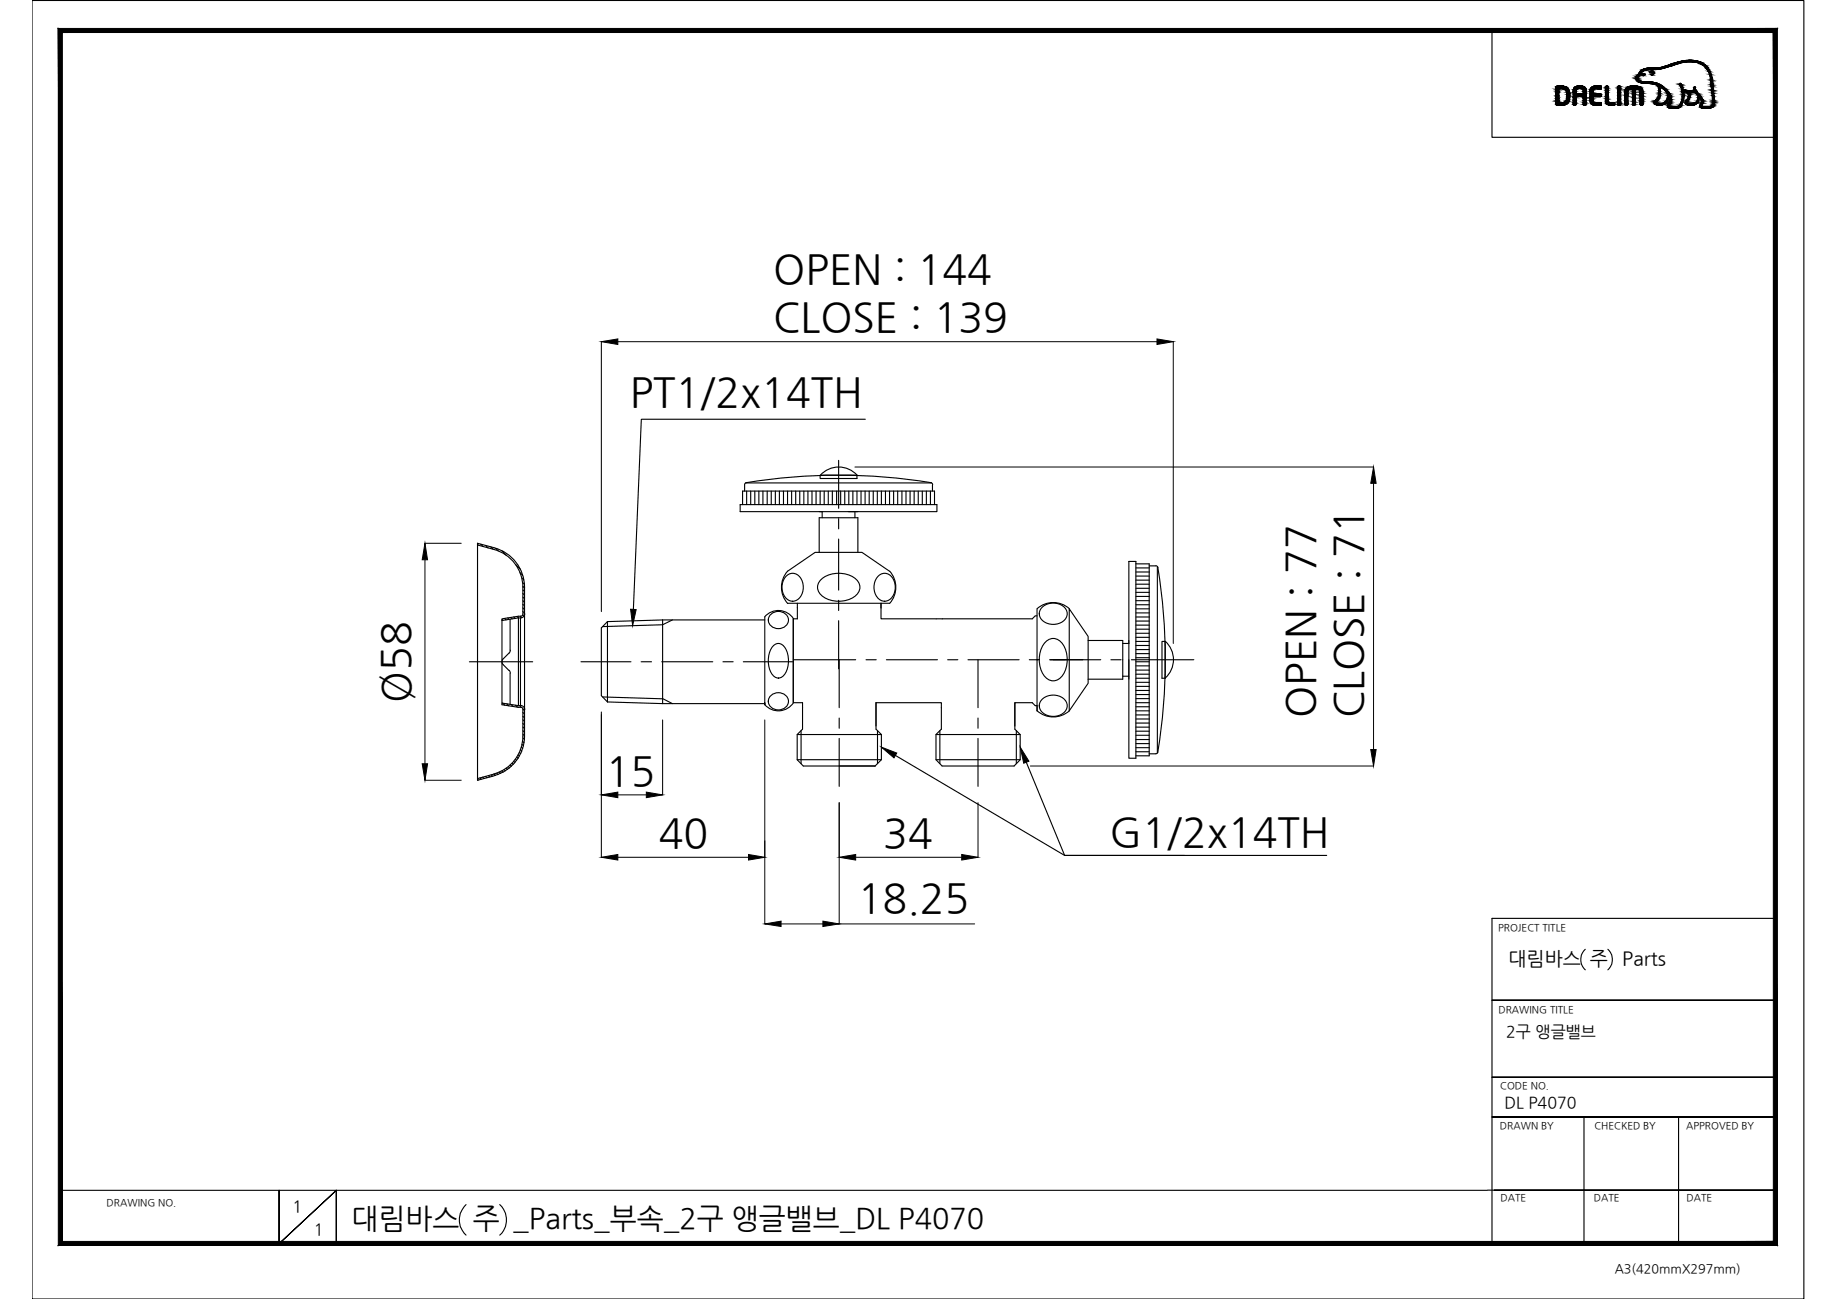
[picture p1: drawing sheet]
<svg xmlns="http://www.w3.org/2000/svg" width="420mm" height="297mm" viewBox="0 0 420 297" stroke-linecap="round" stroke-linejoin="round" font-family="sans-serif">
<defs><g id="words">
<g font-size="9.4">
<text x="176.9" y="64.6">OPEN : 144</text>
<text x="176.8" y="75.6">CLOSE : 139</text>
<text x="144" y="92.8">PT1/2x14TH</text>
<text x="93.7" y="160.7" transform="rotate(-90 93.7 160.7)">Ø58</text>
<text x="300.7" y="164.2" transform="rotate(-90 300.7 164.2)">OPEN : 77</text>
<text x="311.7" y="164.2" transform="rotate(-90 311.7 164.2)">CLOSE : 71</text>
<text x="138.6" y="179.4">15</text>
<text x="150.7" y="193.7">40</text>
<text x="202" y="193.6">34</text>
<text x="253.8" y="193.4">G1/2x14TH</text>
<text x="196.2" y="208.5">18.25</text>
</g>
<text font-size="6.6" x="80.4" y="280.9">대림바스 주 _Parts_부속_2구 앵글밸브_DL P4070</text>
<g font-size="4.4">
<text x="345" y="220.8">대림바스 주</text>
<text x="371.1" y="220.8">Parts</text>
</g>
<g font-size="3.7">
<text x="344.5" y="237.2">2구 앵글밸브</text>
<text x="344.1" y="253.3">DL P4070</text>
<text x="66.9" y="277.1">1</text>
<text x="71.8" y="282.4">1</text>
</g>
<text font-size="2.9" x="369.3" y="291.1">A3(420mmX297mm)</text>
<g font-size="2.3">
<text x="342.6" y="212.8">PROJECT TITLE</text>
<text x="342.7" y="231.6">DRAWING TITLE</text>
<text x="343.2" y="249">CODE NO.</text>
<text x="343.1" y="258.3">DRAWN BY</text>
<text x="364.7" y="258.2">CHECKED BY</text>
<text x="385.7" y="258.3">APPROVED BY</text>
<text x="24.4" y="275.9">DRAWING NO.</text>
<text x="343.2" y="274.7">DATE</text>
<text x="364.5" y="274.7">DATE</text>
<text x="385.7" y="274.7">DATE</text>
</g>
</g></defs>
<!-- layer: 0 -->
<g fill="none" stroke="#000" stroke-width=".25">
<path d="M7.3 .1h405.3v296.9h-405.3zM341.2 7v24.4h64.9M380.1 23.9h.1M197.9 95.9h-51.2l-1.8 43.4M191.8 105.3v10.9M191.8 118.6v2.3M196.2 118.4v7.9M191.8 123.3v11.6M191.8 137.3v2.3M107.4 151.3h14.4M132.9 151.3h11.4M146.6 151.3h2.4"/>
<path d="M151.3 151.3h11.7M165.4 151.3h2.3M170 151.3h11.4M181.4 150.9h14.3M191.8 141.9v11M191.9 150.9v10.9M198.1 150.9h2.3M202.7 150.9h11.7M216.7 150.9h2.4M221.4 150.9h11.7M223.7 150.9v10.9M235.4 150.9h2.3"/>
<path d="M240.1 150.9h11.7M254.1 150.9h2.3M258.8 150.9h14.2M191.9 164.2v2.3M191.9 168.9v10.9M204.8 172.7l38.7 22.9h59.9M223.7 164.2v2.3M223.7 168.9v10.9M234.7 174.3l8.8 21.3h27.4M236.8 161.4h.4M362.6 217.1a3.2 3.2 0 0 0 0 4.7M367.7 217.1a3.2 3.2 0 0 1 0 4.7"/>
<path d="M406.1 210h-64.9v74.7M341.2 228.7h64.9h-64.9M341.2 255.4h64.9h-64.9M341.2 246.3h64.9h-64.9M362.3 255.4v28.9M383.9 255.4v28.9M13.8 272.2h326.3M63.8 272.2v12.2l13.1-12.2-13.1 12.2zM106.6 275.4a4.7 4.7 0 0 0 0 7M114.3 275.4a4.7 4.7 0 0 1 0 7M340.2 272.1h65.9h-64.3M13.8 284.3h.1"/>
<path d="M76.9 284.4v-12.2v12.2M350.5 284.3h55.6"/>
</g>
<g fill="#000" stroke="#000" stroke-width=".23">
<path d="M137.5 78.1l3.8-.6v1.3zM264.6 77.5l3.8 .6-3.8 .7zM314.2 106.8l.5 3.7h-1.2zM97.2 124.2l.6 3.8h-1.2zM144.2 139.3l1.3 .1-.8 3.7zM96.6 174.7h1.2l-.6 3.7zM201.6 170.8l3.5 1.4-.6 1.1zM233.3 170.8l2 3.3-1.2 .4zM313.5 171.4h1.2l-.5 3.8zM137.5 196l3.8-.6v1.3zM137.5 181.8l3.8-.7v1.3zM147.8 181.1l3.8 .7-3.8 .6z"/>
<path d="M171.2 195.4l3.7 .6-3.7 .7zM191.9 196l3.8-.6v1.3zM220 195.4l3.7 .6-3.7 .7zM174.9 211.3l3.7-.7v1.3zM188.2 210.6l3.7 .7-3.7 .6z"/>
<path d="M13.3 284.8l392.3-.9h-391.3zM13.3 284.8l392.3-.9 .9 .9zM405.6 7.4v276.5l.9 .9zM405.6 7.4l.9-.9v278.3zM14.3 7.4h391.3l.9-.9zM13.3 6.5h393.2l-392.2 .9zM13.3 6.5l1 277.4v-276.5zM13.3 6.5l1 277.4-1 .9z"/>
</g>
<!-- layer: 1 -->
<g fill="none" stroke="#000" stroke-width=".25">
<path d="M169.3 115.4h45v1.6h-45zM169.8 115.4v-3.1h43.9v3.1M170.3 110.9v1.4M170.5 110.4h42.6M170.8 112.3v3.1M171.7 112.3v3.1M172.6 112.3v3.1M173.6 112.3v3.1M174.5 112.3v3.1M175.5 112.3v3.1M176.4 112.3v3.1M177.3 112.3v3.1"/>
<path d="M178.3 112.3v3.1M179.2 112.3v3.1M180.1 112.3v3.1M181.1 112.3v3.1M182 112.3v3.1M182.9 112.3v3.1M183.9 112.3v3.1M184.8 112.3v3.1M185.7 112.3v3.1M186.6 112.3v3.1M187.4 117h.6v1.4M187.6 108.7h8.4v.7h-8.4z"/>
<path d="M187.6 112.3v3.1M187.6 108.7a5.7 5.7 0 0 1 8.4 0M188.5 112.3v3.1M189.4 112.3v3.1M190.4 112.3v3.1M191.3 112.3v3.1M192.3 112.3v3.1M193.2 112.3v3.1M194 117h2.2M194.1 112.3v3.1M195.1 112.3v3.1M195.5 117v1.4"/>
<path d="M196 112.3v3.1M196.2 118.4h-8.8v7.9M196.9 112.3v3.1M197.9 112.3v3.1M198.8 112.3v3.1M199.7 112.3v3.1M200.7 112.3v3.1M201.6 112.3v3.1M202.5 112.3v3.1M203.5 112.3v3.1M204.4 112.3v3.1M205.3 112.3v3.1"/>
<path d="M206.3 112.3v3.1M207.2 112.3v3.1M208.2 112.3v3.1M209.1 112.3v3.1M210 112.3v3.1M210.9 112.3v3.1M211.9 112.3v3.1M212.8 112.3v3.1M212.9 110.4l.4 .4M212.9 110.4a129.5 129.5 0 0 0-42.4 0l-.2 .4M213.3 110.9v1.4M109.2 124.5l.2 .2"/>
<path d="M109.2 124.2l3.8 1.1M110 124.4l.5 .6M111.1 124.7l.5 .6M112.2 125l.6 .6M113.1 125.3a9.3 9.3 0 0 1 6.9 9v34a9.3 9.3 0 0 1-6.9 9M113.4 125.4l.6 .6M114.7 125.9l1.1 1.1M117.9 129.1l1.1 1.1M118.9 130.9l.6 .7M119.3 132.2l.5 .4M119.5 133.2l.4 .4M119.6 139.9l.4 .3"/>
<path d="M119.6 139l.4 .4M119.6 138.2l.4 .3M119.6 137.4l.4 .3M119.6 136.6l.4 .3M119.6 135.7l.4 .4M119.6 134.9l.4 .3M119.6 134.1l.4 .3M179.8 131.8a2.17 2.17 0 0 1 3.7 1.1 3.5 3.5 0 0 1-1.6 4.5 2.69 2.69 0 0 1-3-3.1 3.6 3.6 0 0 1 .9-2.5zM182.3 138l.1 3.5h-1v19.2h2.2v6l-1.3 1.3v5.7l1.4 1.5h16.5l1.4-1.5v-5.7l-1.2-1.3v-6h14.9v6l-1.2 1.3v5.7l1.4 1.5h16.4l1.4-1.5v-5.7l-1.2-1.3v-6M187.8 132.5a6.2 6.2 0 0 1 8.5 .5 2.47 2.47 0 0 1-1 3.5 6.2 6.2 0 0 1-7.9-1 2.29 2.29 0 0 1 .4-3zM200.8 131.8a2.17 2.17 0 0 1 3.7 1.1 3.5 3.5 0 0 1-1.6 4.5 2.69 2.69 0 0 1-3-3.1 3.6 3.6 0 0 1 .9-2.5zM201.5 139.1v-1.1v3.5h34.6l.7-.7h.4"/>
<path d="M203.5 130.6l-6.4-4.3h-10.7l-6.3 4.3a5.5 5.5 0 0 0 0 7.4h23.4M203.5 130.6a5.5 5.5 0 0 1 0 7.4M237.2 139.2v23.3M237.2 139.2a5.5 5.5 0 0 1 7.4 0M238.4 138.8a3.6 3.6 0 0 1 5.6 1 2.69 2.69 0 0 1-3.1 3 2.69 2.69 0 0 1-3.1-3zM244.6 139.2l4.3 6.3v10.7l-4.3 6.3zM258.2 128.4h1.6v45h-1.6zM259.8 128.9h3v43.9h-3M259.8 139.2h3M259.8 138.3h3M259.8 137.4h3M259.8 136.4h3"/>
<path d="M259.8 135.5h3M259.8 134.5h3M259.8 133.6h3M259.8 132.7h3M259.8 131.7h3M259.8 130.8h3M259.8 129.9h3M262.8 129.4h1.5M264.4 129.4l.4 .4M264.7 129.6v42.6M264.8 129.8a130.9 130.9 0 0 1 0 42.1M114.8 141.7l.2 .1"/>
<path d="M115.1 150.6a.95 .95 0 0 0 0 1.4l1.3 1.3M115.4 141.4l.3 .4M116.1 141.3l.3 .3M116.4 153.3l.3 .6M116.7 141.6v7.1M116.7 154v7.1M116.7 148.7l-.3 .7-1.3 1.3M116.8 141.2l.3 .3M117.5 141.1l.4 .3M118.2 141l.4 .3M118.6 141.3v20.1l-3.8-.6M118.6 141.3h.4"/>
<path d="M118.6 141.3l-3.8 .6M119 140.9l.3 .4M119 141.3v20.1h-.4M119.5 140.6l.3 .3M119.6 140.4v-6.1a9 9 0 0 0-6.7-8.7l-3.7-1v-.4v54.2l3.8-1M119.6 140.3l-.2 .5-.3 .1-4.3 .6v19.6l4.2 .6M120 140.3a.95 .95 0 0 1-.9 1M137.8 159.4l13.8 .4M138.9 142.1l-1.4 1.5v15.5l1.4 1.4M138.9 142.1v18.4M151.6 141.8h23.3M151.6 141.8v19.1"/>
<path d="M151.6 159.8l2.2 1.1M151.6 141.8l-12.7 .3M153.8 141.8l-2.2 1.1-13.8 .4M174.9 141v20.1v-.4M174.9 141a4.1 4.1 0 0 1 6.6 .5M176.4 159a2.28 2.28 0 0 1 2.6-.4 2.28 2.28 0 0 1 1.3 2.3 2.38 2.38 0 0 1-2.5 1.4 2.38 2.38 0 0 1-2.1-1.9l.1-.6zM176.4 140.4a2.28 2.28 0 0 1 2.6-.4 2.28 2.28 0 0 1 1.3 2.3 2.38 2.38 0 0 1-2.5 1.4 2.38 2.38 0 0 1-2.1-1.9l.1-.5zM176.7 147.8a1.66 1.66 0 0 1 1.7-.6 1.66 1.66 0 0 1 1.3 1.1 5.6 5.6 0 0 1-.8 6.4 1.68 1.68 0 0 1-2.5-.8 5.9 5.9 0 0 1 .3-6.1zM181.4 141.5v19.2M237.2 150.9h.1M238.4 159.9a3.6 3.6 0 0 1 5.6 .9 2.69 2.69 0 0 1-3.1 3 2.69 2.69 0 0 1-3.1-3zM239.1 146.8a2.44 2.44 0 0 1 4.1 .6 6.2 6.2 0 0 1-1.1 7.9 2.47 2.47 0 0 1-3.5-1 6.6 6.6 0 0 1 .5-7.5z"/>
<path d="M240.2 150.9h7.5M248.9 146.5h7.9v8.8h-7.9M256.8 154.6h1.4M258.2 146.5v.6h-1.4M258.2 150.9v4.4M259.8 155.1h3M259.8 159.8h3M259.8 158.8h3M259.8 157.9h3M259.8 157h3M259.8 150.4h3M259.8 149.5h3"/>
<path d="M259.8 148.5h3M259.8 147.6h3M259.8 146.7h3M259.8 145.7h3M259.8 144.8h3M259.8 143.9h3M259.8 142.9h3M259.8 142h3M259.8 141.1h3M259.8 140.2h3M259.8 151.3h3M259.8 152.3h3"/>
<path d="M259.8 153.2h3M259.8 154.2h3M259.8 156h3M265.8 146.7h.7v8.4h-.7zM266.5 146.6a5.7 5.7 0 0 1 0 8.4M109.2 178.2l.2 .2M109.8 177.9l.3 .3M110.4 177.7l.3 .3M111 177.5l.4 .3M111.7 177.4l.3 .3M112.4 177.2l.2 .3M112.9 177l-3.7 1"/>
<path d="M113 177l.3 .3M113.6 176.8l.3 .3M114.2 176.6l.3 .3M114.8 176.3l.3 .3M114.9 160.8l.5 .4M115.3 176l.3 .3M115.8 175.7l.3 .3M115.9 160.9l.5 .5M116.3 175.3l.2 .3M116.7 174.9l.3 .3M116.9 161.1l.4 .4M117.1 174.5l.3 .3"/>
<path d="M117.5 174.1l.3 .3M117.9 173.6l.3 .3M117.9 161.3l.5 .4M118.2 173.1l.3 .3M118.5 172.6l.3 .3M118.8 172.1l.3 .2M118.8 161.4l.5 .4M119 171.5l.3 .3M119.1 161.3a.95 .95 0 0 1 .9 1M119.1 161.7l.3 .1 .2 .5M119.3 170.8l.2 .3M119.4 170.2l.3 .3"/>
<path d="M119.5 169.5l.3 .3M119.5 162.1l.5 .4M119.6 162.3v6a9 9 0 0 1-6.6 8.7M119.6 168.7l.3 .4M119.6 167.9l.4 .4M119.6 167.1l.4 .4M119.6 166.2l.4 .4M119.6 165.4l.4 .4M119.6 164.6l.4 .4M119.6 163.8l.4 .4M119.6 162.9l.4 .4M138.9 160.5l12.7 .4"/>
<path d="M151.6 160.9h23.3M181.5 160.7a4.1 4.1 0 0 1-6.6 .4M236.8 161.4l-.7-.7h-4v5.3M237.2 162.5a5.5 5.5 0 0 0 7.4 0M259.8 171.9h3M259.8 171h3M259.8 170h3M259.8 169.1h3M259.8 168.1h3M259.8 167.2h3M259.8 166.3h3M259.8 165.3h3"/>
<path d="M259.8 164.4h3M259.8 163.5h3M259.8 162.5h3M259.8 161.6h3M259.8 160.7h3M264.8 172l-.4 .4h-1.6"/>
</g>
<!-- layer: 0 -->
<g fill="none" stroke="#000" stroke-width=".23">
<path d="M137.5 78.1v61.8M141.3 78.1h123.3M268.4 78.1v69M195.5 106.8h118.7M314.2 110.5v60.9M97.2 124.2h8.3M97.2 128v46.7M97.2 178.4h8.3M137.5 162.8v33.2M151.6 164.6v17.2M174.9 164.6v46.7M235.7 175.2h78.5"/>
<path d="M141.3 196h29.9M141.3 181.8h6.5M191.9 183.5v27.8h31M195.7 196h24.3M223.7 183.5v12.5M178.6 211.3h9.6"/>
</g>
<!-- layer: HIDDEN THIN -->
<path d="M182.3 173.7h19.3M182.3 168h19.3M183.2 167.1v7.5M200.7 167.1v7.5M214.1 173.7h19.2M214.1 168h19.2M215 167.1v7.5M232.5 167.1v7.5" fill="none" stroke="#000" stroke-width=".25"/>
<g fill="#000" stroke="#000" stroke-width=".23">
<path d="M356.3 19.7h1.3zM356.5 19.7h.9zM364.6 19.7h1.5zM364.9 19.7h.5zM370.1 19.8h.5zM373.4 19.7h.7zM375.7 19h3.2zM375.7 16.9h.4zM377.3 15.6h3.4zM377.4 16.5h.1zM377.4 16.5l.1 .1zM377.8 15.6h2.9z"/>
<path d="M377.7 16.2h.2zM378.3 15.6h2.4zM385.3 13.9h2.5zM386.2 13.8h.8zM356.2 24h1.4zM356.3 24h1.3zM358.2 23h.7zM360 20.2h2.7zM361.5 20.3h1.2zM364.2 23.9h2.1zM364.5 24h1.8zM365 24.1h.2z"/>
<path d="M365.5 20.3h.8zM368.2 24.1h.7zM380.9 20.8h.5zM386.5 21.1h1.7zM387.1 21.1h.6zM387.5 20.8h.5zM388.8 24.1h.4z"/>
<path d="M356.5 19.7h1.1zM356.3 19.7h1.3zM356.2 19.7h1.4z"/>
<path d="M356.2 19.7h1.5zM356 19.7h1.7z"/>
<path d="M356 19.7l2 .1zM355.9 19.8h2.1z"/>
<path d="M355.9 19.8h2.1zM355.9 19.8h2.1z"/>
<path d="M355.9 19.8l2.4 .1zM355.9 19.8l2.4 .1h-2.5zM355.8 19.9h2.5zM355.8 19.9h2.5z"/>
<path d="M355.8 19.9l2.6 .1zM355.8 19.9l2.6 .1z"/>
<path d="M355.8 20l2.7 .1-.1-.1zM355.8 20l2.7 .1h-2.7z"/>
<path d="M361.1 19.7h.4zM361.1 19.7h.4z"/>
<path d="M361.1 19.7h.4zM361.1 19.7h.4z"/>
<path d="M361.1 19.7h.6zM360.9 19.7h.8z"/>
<path d="M360.9 19.7h.9zM360.9 19.7h.9z"/>
<path d="M360.9 19.7h1.1zM360.6 19.7h1.4z"/>
<path d="M360.6 19.7h1.4zM360.6 19.7h1.4z"/>
<path d="M360.6 19.7l1.6 .1zM360.4 19.8h1.8z"/>
<path d="M360.4 19.8h1.8zM360.4 19.8h1.8z"/>
<path d="M360.4 19.8l2 .1zM360.3 19.9h2.1z"/>
<path d="M360.3 19.9h2.1zM360.2 19.9h2.2z"/>
<path d="M360.2 19.9l2.3 .1-.1-.1zM360.2 19.9l2.3 .1h-2.4zM360.1 20h2.4zM360.1 20h2.4z"/>
<path d="M364.9 19.7h.9zM364.8 19.7h1z"/>
<path d="M364.8 19.7h1.3zM364.6 19.7h1.5zM364.6 19.7h1.5z"/>
<path d="M364.6 19.7h1.6zM364.5 19.7h1.7z"/>
<path d="M364.5 19.7h1.8zM364.5 19.7h1.8z"/>
<path d="M364.5 19.7l1.8 .1zM364.4 19.8h1.9z"/>
<path d="M364.4 19.8h1.9zM364.2 19.8h2.1z"/>
<path d="M364.2 19.8h2.1zM364.2 19.8h2.1z"/>
<path d="M364.2 19.8l2.1 .2v-.2zM364 20l.2-.2 2.1 .2z"/>
<path d="M364 20l2.3 .1v-.1zM364 20l2.3 .1h-2.4z"/>
<path d="M367.4 19.7h.3zM367.3 19.7h.4z"/>
<path d="M367.3 19.7l.5 .1zM367.3 19.7l.5 .1z"/>
<path d="M367.3 19.8h.5zM367.2 19.8h.6z"/>
<path d="M367.2 19.8h.6zM367.2 19.8h.6z"/>
<path d="M367.2 19.8l.7 .1zM367.2 19.8l.7 .1z"/>
<path d="M367.2 19.9h.7zM367.2 19.9h.7z"/>
<path d="M367.2 19.9l.7 .1zM367.2 19.9l.7 .1z"/>
<path d="M370.2 19.7l.4 .1zM370.1 19.8h.5zM370 19.8h.6z"/>
<path d="M370 19.8l.7 .1-.1-.1zM370 19.8l.7 .1h-.7z"/>
<path d="M370 19.9h.7zM370 19.9h.7z"/>
<path d="M370 19.9l.7 .2v-.2zM370 19.9l.7 .2h-.7z"/>
<path d="M373.4 19.7h1.1zM372.8 19.7h1.7z"/>
<path d="M374.2 17.6h.4zM374.2 17.6h.4z"/>
<path d="M372.8 19.7l1.9 .1zM372.7 19.8h2z"/>
<path d="M374.2 17.8l.4 .1zM374.2 17.8l.4 .1z"/>
<path d="M374.2 17.9l.4 .1zM374.2 17.9l.4 .1z"/>
<path d="M374.2 18l.4 .1zM374.2 18l.4 .1z"/>
<path d="M374.2 18.1h.4zM374.2 18.1h.4z"/>
<path d="M374.2 17.6l.4 .2v-.2zM374.2 17.6l.4 .2h-.4z"/>
<path d="M374.2 18.1l.5 .1zM374.2 18.1l.5 .1z"/>
<path d="M374.3 17.5l.3 .1 .1-.1zM374.3 17.5l.3 .1h-.4z"/>
<path d="M372.7 19.8h2.3zM372.4 19.8h2.6z"/>
<path d="M374.3 18.2l.4 .1zM374.3 18.2l.4 .1z"/>
<path d="M374.3 18.3l.6 .1zM374.3 18.3l.6 .1z"/>
<path d="M374.7 18.7h1.6zM374.7 18.7h1.6zM374.7 18.7h1.6zM374.7 18.7h1.6zM374.7 18.7h1.6zM374.7 18.7h1.6z"/>
<path d="M374.3 17.4h.5zM374.3 17.4l.4 .1z"/>
<path d="M374.4 17.3l.4 .1 .1-.1zM374.4 17.3l.4 .1h-.5z"/>
<path d="M374.4 18.4h.6zM374.4 18.4h.6z"/>
<path d="M374.5 17.3h.5zM374.4 17.3h.5z"/>
<path d="M374.4 18.4l.8 .1zM374.4 18.4l.8 .1z"/>
<path d="M372.4 19.8l2.8 .1zM372.3 19.9h2.9z"/>
<path d="M374.6 17.1l.4 .2 .1-.2zM374.6 17.1l.4 .2h-.5z"/>
<path d="M374.6 17h.5zM374.6 17l.5 .1h-.5z"/>
<path d="M374.7 17h.5zM374.7 17h.5z"/>
<path d="M374.7 17h.5zM374.7 17h.4z"/>
<path d="M372.3 19.9l3.1 .2-.2-.2zM372 20.1l.3-.2 3.1 .2z"/>
<path d="M374.8 16.9h.4zM374.8 16.9h.4zM374.8 16.9h.4zM374.8 16.9h.4zM374.8 16.9h.4zM374.8 16.9h.4zM374.8 16.9h.4zM374.8 16.9h.4z"/>
<path d="M374.8 16.9h.4zM374.8 16.9l.4 .1z"/>
<path d="M374.8 16.8h.4zM374.8 16.8l.4 .1z"/>
<path d="M374.5 18.5l.7 .1zM374.5 18.5l.7 .1z"/>
<path d="M374.5 18.6h1zM374.5 18.6h1z"/>
<path d="M374.9 16.7l.4 .1zM374.9 16.7l.4 .1zM374.9 16.8h.4zM374.9 16.8h.4zM374.9 16.8h.4zM374.9 16.8h.4zM374.9 16.8h.4zM374.9 16.8h.4z"/>
<path d="M374.9 16.8h.4zM374.9 16.8h.3z"/>
<path d="M374.9 16.7h.4zM374.9 16.7h.4z"/>
<path d="M374.9 16.7h.4zM374.9 16.7h.4z"/>
<path d="M374.9 16.7h.5zM374.9 16.7h.4z"/>
<path d="M374.6 18.6l1 .1zM374.6 18.6l1 .1z"/>
<path d="M375.1 16.4l.3 .3 .2-.3zM375.1 16.4l.3 .3h-.5z"/>
<path d="M375.1 16.4h.6zM375.1 16.4h.5z"/>
<path d="M374.6 18.7h1.1zM374.6 18.7h1.1zM374.6 18.7h1.1zM374.6 18.7h1.1z"/>
<path d="M374.6 18.7h1.2zM374.6 18.7h1.2z"/>
<path d="M375.8 17.3h.1zM375.8 17.3h.1z"/>
<path d="M374.7 18.7h1.3zM374.7 18.7h1.3z"/>
<path d="M374.7 18.7h1.5zM374.7 18.7h1.5z"/>
<path d="M375.7 17.3h.3zM375.7 17.3h.2zM375.8 17.3h.1z"/>
<path d="M375.3 16.2l.4 .2 .3-.2zM375.1 16.4l.2-.2 .4 .2z"/>
<path d="M375.4 16.2h.6zM375.3 16.2h.7z"/>
<path d="M375.7 17.2h.3zM375.7 17.2l.3 .1zM375.7 17.3h.3zM375.7 17.3h.3z"/>
<path d="M375.7 16.9h.5zM375.7 16.9h.5zM375.7 16.9h.5zM375.7 16.9h.5z"/>
<path d="M375.7 17.2h.4zM375.7 17.2h.3z"/>
<path d="M375.7 16.9h.5zM375.6 16.9h.6z"/>
<path d="M375.6 17.1h.6zM375.6 17.1l.5 .1z"/>
<path d="M375.6 16.9l.6 .1zM375.6 16.9l.6 .1zM375.6 17h.6zM375.6 17h.6zM375.6 17h.6zM375.6 17h.6z"/>
<path d="M375.6 17h.6zM375.6 17h.6zM375.6 17h.6zM375.6 17h.6zM375.6 17h.6zM375.6 17h.6z"/>
<path d="M375.6 17h.6zM375.6 17l.6 .1zM375.6 17.1h.6zM375.6 17.1h.6z"/>
<path d="M374.7 18.7h1.7zM374.7 18.7h1.7z"/>
<path d="M374.7 18.7h1.8zM374.7 18.7h1.8z"/>
<path d="M374.7 18.7h2.3zM374.7 18.7h2.3z"/>
<path d="M375.6 16l.4 .2 .6-.2zM375.4 16.2l.2-.2 .4 .2z"/>
<path d="M375.6 16h1.1zM375.6 16h1z"/>
<path d="M374.8 18.7l3 .1zM374.8 18.7l3 .1z"/>
<path d="M375.7 15.9h1.4zM375.7 15.9h1.6z"/>
<path d="M375.7 15.9h1.4zM375.7 15.9l1 .1h-1.1z"/>
<path d="M375.7 15.9h1.6zM375.7 15.9h1.6zM375.7 15.9h1.6zM375.7 15.9h1.6z"/>
<path d="M377.3 15.6h3.4zM377.3 15.6h3.4zM377.3 15.6h3.4zM377.2 15.6h3.5z"/>
<path d="M377.3 16.5h.3zM377.3 16.5h.2z"/>
<path d="M375.8 15.9h1.8zM375.8 15.9h2z"/>
<path d="M375.8 15.9h1.8zM375.7 15.9h1.6z"/>
<path d="M377.4 16.5h.3zM377.4 16.5h.3z"/>
<path d="M377.4 16.5h.3zM377.4 16.5h.2z"/>
<path d="M377.4 16.4h.3zM377.4 16.4h.4z"/>
<path d="M377.4 16.4h.3zM377.4 16.4l.3 .1z"/>
<path d="M375.8 15.9h2zM375.8 15.9h2.1z"/>
<path d="M377.8 17.2h.1zM377.8 17.2h.1z"/>
<path d="M374.9 18.8h2.9zM374.9 18.8h2.9z"/>
<path d="M374.9 18.8h3.3zM374.9 18.8h3.3z"/>
<path d="M375.8 15.9h2.1zM375.8 15.9h2.9z"/>
<path d="M377.7 16.2h.3zM377.7 16.2h.3z"/>
<path d="M378 16.5h.2zM378 16.5h.2z"/>
<path d="M377.7 17.1h.3zM377.7 17.1l.2 .1zM377.8 17.2h.1z"/>
<path d="M377.7 17.1h.3zM377.7 17.1h.3z"/>
<path d="M377.7 16.2l.4 .1zM377.6 16.3h.5z"/>
<path d="M377.8 17h.3zM377.8 17l.2 .1z"/>
<path d="M377.6 16.3h.5zM377.6 16.3h.5z"/>
<path d="M377.5 16.3h.7zM377.5 16.3h.7z"/>
<path d="M377.8 17h.3zM377.8 17h.3z"/>
<path d="M377.5 16.3l.7 .1zM377.4 16.4h.8z"/>
<path d="M375 18.8l3.3 .1zM375 18.8l3.3 .1z"/>
<path d="M377.8 16.4h.4zM377.8 16.4h.4z"/>
<path d="M377.9 16.4l.3 .1zM377.9 16.4l.3 .1z"/>
<path d="M378 16.8l.1 .2 .1-.2zM378 16.8l.1 .2h-.3z"/>
<path d="M378 16.5l.2 .1v-.1zM378 16.5l.2 .1zM378 16.6h.2zM378 16.6h.2z"/>
<path d="M378 16.6l.2 .1zM378 16.6l.2 .1z"/>
<path d="M378 16.7l.2 .1zM378 16.7l.2 .1h-.2z"/>
<path d="M378 16.8h.2zM378 16.8h.2z"/>
<path d="M375.1 18.9h3.2zM375.1 18.9h3.2z"/>
<path d="M375.1 18.9h3.3zM375.1 18.9h3.3z"/>
<path d="M375.1 18.9l3.6 .1zM375.1 18.9l3.6 .1z"/>
<path d="M375.3 19h3.5zM375.3 19h3.5zM375.5 19h3.3zM375.5 19h3.3z"/>
<path d="M375.5 19h3.4zM375.5 19h3.4zM375.7 19h3.2z"/>
<path d="M375.7 19h3.2zM375.7 19h3.2z"/>
<path d="M375.8 19h3.1zM375.8 19h3.1z"/>
<path d="M376 19h3zM376 19h3z"/>
<path d="M376.2 19h2.8zM376.2 19h2.8zM376.3 19h2.7zM376.3 19h2.7z"/>
<path d="M376.3 19h2.7zM376.3 19h2.7z"/>
<path d="M376.3 19h2.7zM376.3 19h2.7z"/>
<path d="M376.4 19l2.8 .1zM376.4 19l2.8 .1z"/>
<path d="M377.5 19.1l1.8 .1zM377.5 19.1l1.8 .1z"/>
<path d="M379.3 19.6h.2zM379.3 19.6h.2z"/>
<path d="M378 19.2h1.3zM378 19.2h1.3z"/>
<path d="M378.2 19.2h1.2zM378.2 19.2h1.2z"/>
<path d="M378.4 19.2l1.2 .1zM378.4 19.2l1.2 .1z"/>
<path d="M375.9 15.8h3.6zM375.8 15.9h2.9z"/>
<path d="M379.5 19.6h.6zM379.5 19.6h.6z"/>
<path d="M379.3 19.6l.2 .1zM379.3 19.6l.2 .1zM379.3 19.7h.2zM379.3 19.7h.2zM379.3 19.7h.2zM379.3 19.7h.2zM379.3 19.7h.2zM379.3 19.7h.2z"/>
<path d="M379.3 19.7l.3 .1zM379.3 19.7l.3 .1z"/>
<path d="M375.9 15.8h3.7zM375.9 15.8h3.6z"/>
<path d="M379.3 19.8h.3zM379.3 19.8h.3z"/>
<path d="M379.3 19.8l.3 .5v-.5zM379.3 19.8l.3 .5h-.3z"/>
<path d="M378.7 19.3l1 .1zM378.7 19.3l1 .1z"/>
<path d="M378.8 19.4l1.1 .1zM378.8 19.4l1.1 .1z"/>
<path d="M379.1 19.5h.8zM379.1 19.5h.8z"/>
<path d="M376.1 15.8h3.8zM375.9 15.8h3.7z"/>
<path d="M379.2 19.5l.8 .1zM379.2 19.5l.8 .1z"/>
<path d="M379.2 19.6h.9zM379.2 19.6h.9z"/>
<path d="M379.5 19.6h.7zM379.5 19.6h.7z"/>
<path d="M376.3 15.7h3.9zM376.1 15.8h3.8z"/>
<path d="M379.6 19.6l.6 .1zM379.6 19.6l.6 .1zM379.6 19.7h.6zM379.6 19.7h.6z"/>
<path d="M379.6 19.7h.6zM379.6 19.7h.6z"/>
<path d="M379.6 19.7h.7zM379.6 19.7h.7z"/>
<path d="M379.7 19.7l.6 .1zM379.7 19.7l.6 .1z"/>
<path d="M379.7 19.8l.8 .1zM379.7 19.8l.8 .1z"/>
<path d="M376.6 15.6h3.8zM376.3 15.7h3.9z"/>
<path d="M376.6 15.6h3.9zM376.6 15.6h3.8z"/>
<path d="M379.9 19.9l.8 .2-.2-.2zM379.9 19.9l.8 .2h-.5z"/>
<path d="M377.1 15.6h3.5zM376.6 15.6h3.9z"/>
<path d="M377.9 15.6h2.8zM377.8 15.6h2.9zM377.7 15.6h3z"/>
<path d="M377.7 15.6h3zM377.3 15.6h3.4zM377.3 15.6h3.4z"/>
<path d="M377.2 15.6h3.5zM377.2 15.6h3.5z"/>
<path d="M377.2 15.6h3.5zM377.1 15.6h3.5z"/>
<path d="M378.1 15.6h2.6zM378 15.6h2.7z"/>
<path d="M378 15.6h2.7zM377.9 15.6h2.8zM377.9 15.6h2.8zM377.9 15.6h2.8z"/>
<path d="M379.3 15.5h1.6zM378.3 15.6h2.4zM378.1 15.6h2.6z"/>
<path d="M379.8 15.4h1.3zM379.3 15.5h1.6z"/>
<path d="M380.2 15.3l.9 .1 .3-.1zM379.8 15.4l.4-.1 .9 .1z"/>
<path d="M380.4 15.3h1.2zM380.2 15.3h1.2z"/>
<path d="M380.7 15.2h1.2zM380.4 15.3h1.2z"/>
<path d="M382.1 14.7h1.2zM382.1 14.7h1.2zM382.1 14.7h1.2z"/>
<path d="M381 15.1h1.1zM380.7 15.2h1.2z"/>
<path d="M381.1 15.1h1.2zM381.1 15.1h1.2zM381.1 15.1h1.2zM381.1 15.1h1.2z"/>
<path d="M381.1 15.1h1.2zM381 15.1h1.1z"/>
<path d="M381.4 15h1.2zM381.1 15.1h1.2zM381.1 15.1h1.2zM381.1 15.1h1.2z"/>
<path d="M381.6 14.9h1.1zM381.4 15h1.2z"/>
<path d="M381.9 14.8h1.1zM381.6 14.9h1.1z"/>
<path d="M382 14.8h1.1zM381.9 14.8h1.1z"/>
<path d="M382.1 14.7h1.1zM382.1 14.7l1 .1z"/>
<path d="M382.1 14.7h1.2zM382.1 14.7h1.1z"/>
<path d="M382.2 14.7h1.1zM382.1 14.7h1.2zM382.1 14.7h1.2zM382.1 14.7h1.2zM382.1 14.7h1.2zM382.1 14.7h1.2zM382.1 14.7h1.2z"/>
<path d="M382.4 14.6h1.1zM382.2 14.7h1.1z"/>
<path d="M384.2 19.2h.3zM384.2 19.2h.3z"/>
<path d="M384.2 19.4h.4zM384.2 19.4h.4z"/>
<path d="M383 14.4l.5 .2 .8-.2zM382.4 14.6l.6-.2 .5 .2z"/>
<path d="M384.3 19.1h.1zM384.2 19.1h.2z"/>
<path d="M384.3 19.6h.4zM384.3 19.6h.4z"/>
<path d="M383.1 14.4h1.3zM383.1 14.4h1.2z"/>
<path d="M384.2 19.1h.2zM384.2 19.1h.2z"/>
<path d="M384.2 19.1l.3 .1zM384.2 19.1l.3 .1z"/>
<path d="M384.2 19.2h.3zM384.2 19.2h.3z"/>
<path d="M384.2 19.2l.3 .1zM384.2 19.2l.3 .1z"/>
<path d="M384.2 19.3l.4 .1zM384.2 19.3l.4 .1z"/>
<path d="M384.2 19.4l.4 .1zM384.2 19.4l.4 .1z"/>
<path d="M384.3 19.5l.4 .1-.1-.1zM384.3 19.5l.4 .1h-.4z"/>
<path d="M384.3 19.6l.5 .2-.1-.2zM384.3 19.6l.5 .2h-.4z"/>
<path d="M384.4 19.8l.5 .2-.1-.2zM384.4 19.8l.5 .2h-.4z"/>
<path d="M383.5 14.3h1.4zM383.1 14.4h1.3z"/>
<path d="M383.6 14.3h1.5zM383.5 14.3h1.4z"/>
<path d="M383.7 14.2h1.6zM383.6 14.3h1.5z"/>
<path d="M383.9 14.2h1.9zM383.7 14.2h1.6z"/>
<path d="M384.1 14.1h2.8zM383.9 14.2h1.9z"/>
<path d="M386.2 13.8h1.2zM385.6 13.8h1.8z"/>
<path d="M385.6 13.8l2.2 .1zM385.3 13.9h2.5zM385.2 13.9h2.6z"/>
<path d="M387.6 19.9h.1zM387.5 19.9h.2z"/>
<path d="M387.5 19.9h.2zM387.5 19.9h.2z"/>
<path d="M387.5 19.9l.2 .1zM387.5 19.9l.2 .1z"/>
<path d="M387.4 20h.3zM387.4 20h.3z"/>
<path d="M385.2 13.9h2.7zM385.1 13.9h2.8z"/>
<path d="M385.1 13.9h2.9zM385 13.9h3z"/>
<path d="M385 13.9l3.3 .1zM384.6 14h3.7z"/>
<path d="M384.6 14h3.9zM384.4 14h4.1z"/>
<path d="M384.4 14l4.3 .1zM384.1 14.1h4.6z"/>
<path d="M386.9 14.1l1.9 .1zM386.9 14.1l1.9 .1z"/>
<path d="M387.3 14.2h1.5zM387.3 14.2h1.5z"/>
<path d="M387.4 14.2l1.7 .1zM387.4 14.2l1.7 .1z"/>
<path d="M388 14.3h1.2zM388 14.3h1.2z"/>
<path d="M388.2 14.3l1.2 .1zM388.2 14.3l1.2 .1z"/>
<path d="M388.5 14.4l1.2 .2-.3-.2zM388.5 14.4l1.2 .2h-.7z"/>
<path d="M389 14.6l.8 .1zM389 14.6l.8 .1z"/>
<path d="M389.2 14.7l.9 .2-.3-.2zM389.2 14.7l.9 .2h-.5z"/>
<path d="M389.6 14.9l.8 .4-.3-.4zM389.6 14.9l.8 .4h-.5z"/>
<path d="M389.9 15.3l.6 .1zM389.9 15.3l.6 .1z"/>
<path d="M390 15.4h.6zM390 15.4h.6z"/>
<path d="M390.1 15.4l.6 .1zM390.1 15.4l.6 .1z"/>
<path d="M390.2 15.5l.5 .1zM390.2 15.5l.5 .1z"/>
<path d="M390.2 15.6h.5zM390.2 15.6h.5z"/>
<path d="M390.3 15.6l.6 .3-.2-.3zM390.3 15.6l.6 .3h-.4z"/>
<path d="M390.5 15.9l.6 .4-.2-.4zM390.5 15.9l.6 .4h-.4z"/>
<path d="M390.7 16.3l.5 .1zM390.7 16.3l.5 .1z"/>
<path d="M390.8 16.4l.6 .6-.2-.6zM390.8 16.4l.6 .6h-.4z"/>
<path d="M391.3 18.4h.4zM391.3 18.4h.4z"/>
<path d="M391 17l.4 .1zM391 17l.4 .1z"/>
<path d="M391 17.1l.5 .5-.1-.5zM391 17.1l.5 .5h-.3z"/>
<path d="M391.2 17.6l.4 .4-.1-.4zM391.2 17.6l.4 .4h-.4z"/>
<path d="M391.2 18l.5 .2-.1-.2zM391.2 18l.5 .2h-.4z"/>
<path d="M391.3 18.2l.4 .1zM391.3 18.2l.4 .1zM391.3 18.3h.4zM391.3 18.3h.4z"/>
<path d="M391.3 18.3l.4 .1zM391.3 18.3l.4 .1z"/>
<path d="M391.3 18.4h.4zM391.3 18.4h.4zM391.3 18.4h.4zM391.3 18.4h.4z"/>
<path d="M391.3 18.4l.4 .1zM391.3 18.4l.4 .1z"/>
<path d="M391.3 18.5l.4 .2v-.2zM391.3 18.5l.4 .2h-.4zM391.3 18.7h.4zM391.3 18.7h.4z"/>
<path d="M391.3 18.7l.4 .3v-.3zM391.3 18.7l.4 .3h-.3z"/>
<path d="M391.4 19h.3zM391.4 19h.3z"/>
<path d="M391.4 19l.4 .2zM391.4 19l.4 .2h-.4z"/>
<path d="M391.4 19.2h.4zM391.4 19.2h.4z"/>
<path d="M391.4 19.2h.4zM391.4 19.2h.4z"/>
<path d="M391.4 19.2l.4 .1zM391.4 19.2l.4 .1zM391.4 19.3h.4zM391.4 19.3h.4z"/>
<path d="M391.4 19.3h.4zM391.4 19.3h.4z"/>
<path d="M391.4 19.3l.4 .1zM391.4 19.3l.4 .1z"/>
<path d="M391.4 19.4l.4 .1zM391.4 19.4l.4 .1z"/>
<path d="M391.4 19.5l.4 .1v-.1zM391.4 19.5l.4 .1z"/>
<path d="M391.4 19.6l.4 .2v-.2zM391.4 19.6l.4 .2h-.4z"/>
<path d="M391.4 19.8h.4zM391.4 19.8h.4z"/>
<path d="M391.4 19.8l.4 .3v-.3zM391.4 19.8l.4 .3h-.3z"/>
<path d="M355.8 20.3h1.4zM355.8 20.3h1.4z"/>
<path d="M355.8 23.5h1.4zM355.8 23.5h1.4z"/>
<path d="M355.8 23.5h1.4zM355.8 23.5h1.4z"/>
<path d="M356.3 24l1.1 .1zM356.5 24.1h.9z"/>
<path d="M355.8 20.3l.7 .1zM355.8 20.3l.7 .1z"/>
<path d="M355.8 20.4l.7 .2v-.2zM355.8 20.4l.7 .2h-.7z"/>
<path d="M355.8 20.6h.7zM355.8 20.6h.7z"/>
<path d="M355.8 20.6l.7 .3v-.3zM355.8 20.6l.7 .3h-.7z"/>
<path d="M355.8 20.9l.7 .3v-.3zM355.8 20.9l.7 .3h-.7z"/>
<path d="M355.8 21.2l.7 .1v-.1zM355.8 21.2l.7 .1h-.7z"/>
<path d="M355.8 21.3l.7 .6v-.6zM355.8 21.3l.7 .6h-.7z"/>
<path d="M355.8 21.9l.7 .3v-.3zM355.8 21.9l.7 .3h-.7z"/>
<path d="M355.8 22.2l.7 .4v-.4zM355.8 22.2l.7 .4h-.7zM355.8 22.6h.7zM355.8 22.6h.7z"/>
<path d="M355.8 22.6l.7 .4v-.4zM355.8 22.6l.7 .4h-.7z"/>
<path d="M355.8 23l.7 .2v-.2zM355.8 23l.7 .2h-.7z"/>
<path d="M355.8 23.2l.7 .1zM355.8 23.2l.7 .1z"/>
<path d="M355.8 23.3l.7 .1v-.1zM355.8 23.3l.7 .1h-.7zM355.8 23.4h.7zM355.8 23.4h.7z"/>
<path d="M355.8 23.4l.7 .1zM355.8 23.4l.7 .1z"/>
<path d="M355.8 23.5h.8zM355.8 23.5h.8z"/>
<path d="M355.8 20.3h1.1zM355.8 20.3h1.3z"/>
<path d="M355.8 20.3h1.1zM355.8 20.3h.7zM355.8 20.3h.7zM355.8 20.3h.7z"/>
<path d="M355.8 23.5h1.1zM355.8 23.5h1.1z"/>
<path d="M355.8 23.5h1.2zM355.8 23.5h1.2z"/>
<path d="M355.8 20.3h1.3zM355.8 20.3h1.4z"/>
<path d="M355.8 23.5h1.4zM355.8 23.5h1.4z"/>
<path d="M356 24h1.7zM356 24h1.6zM356.2 24h1.4z"/>
<path d="M355.9 23.9h2.1zM355.9 23.9h2.1z"/>
<path d="M355.9 23.9h2.1zM355.9 23.9l1.8 .1z"/>
<path d="M355.8 23.8h2.5zM355.8 23.8h2.5z"/>
<path d="M355.8 23.8l2.2 .1 .3-.1zM355.8 23.8l2.2 .1h-2.1z"/>
<path d="M355.8 23.7h2.6zM355.8 23.7l2.5 .1z"/>
<path d="M355.8 20.1h2.8zM355.8 20.1h2.8z"/>
<path d="M355.8 23.7h2.7zM355.8 23.7h2.6z"/>
<path d="M355.8 20.1l2.8 .2v-.2zM355.8 20.1l2.8 .2h-2.8z"/>
<path d="M355.8 23.6h2.8zM355.8 23.6l2.7 .1z"/>
<path d="M357.2 20.3h1.4zM357.2 20.3h1.4z"/>
<path d="M357.2 20.3h1.4zM357.2 20.3h1.4zM357.2 20.3h1.4zM357.2 20.3h1.4z"/>
<path d="M357.3 20.3h1.4zM357.3 20.3h1.4z"/>
<path d="M357.3 23.5h1.3zM357.2 23.5h1.4z"/>
<path d="M357.2 23.5h1.4zM357.2 23.5h1.4z"/>
<path d="M355.8 23.5l2.8 .1v-.1zM355.8 23.5l2.8 .1h-2.8z"/>
<path d="M357.5 20.3l1.2 .1v-.1zM357.5 20.3l1.2 .1z"/>
<path d="M357.8 20.4h1zM357.8 20.4h1z"/>
<path d="M357.7 23.4h1zM357.3 23.5h1.3z"/>
<path d="M357.8 20.4l1.1 .2-.1-.2zM357.8 20.4l1.1 .2h-.8z"/>
<path d="M357.8 23.4h1zM357.7 23.4h1z"/>
<path d="M358 23.2l.8 .2v-.2zM357.8 23.4l.2-.2 .8 .2z"/>
<path d="M358.1 20.6l.8 .1v-.1zM358.1 20.6l.8 .1z"/>
<path d="M358.1 20.7l.8 .1v-.1zM358.1 20.7l.8 .1z"/>
<path d="M358.1 23l.7 .2 .1-.2zM358.1 23l.7 .2h-.8z"/>
<path d="M358.2 20.8l.8 .3-.1-.3zM358.2 20.8l.8 .3h-.7z"/>
<path d="M358.3 21.1l.7 .1v-.1zM358.3 21.1l.7 .1h-.7z"/>
<path d="M358.3 21.2l.7 .2v-.2zM358.3 21.2l.7 .2h-.6z"/>
<path d="M358.3 22.7l.6 .3 .1-.3zM358.3 22.7l.6 .3h-.7zM358.1 23h.8z"/>
<path d="M358.4 21.4h.6zM358.4 21.4h.6z"/>
<path d="M358.4 21.4l.6 .1zM358.4 21.4l.6 .1zM358.4 21.5h.6zM358.4 21.5h.6zM358.4 21.5h.6zM358.4 21.5h.6z"/>
<path d="M358.4 21.5h.6zM358.4 21.5h.6z"/>
<path d="M358.4 21.5l.6 .1zM358.4 21.5l.6 .1z"/>
<path d="M358.4 21.6l.6 .3v-.3zM358.4 21.6l.6 .3h-.6z"/>
<path d="M358.4 21.9l.6 .1v-.1zM358.4 21.9l.6 .1h-.6z"/>
<path d="M358.4 22l.6 .1v-.1zM358.4 22l.6 .1h-.6z"/>
<path d="M358.4 22.1l.6 .1zM358.4 22.1l.6 .1z"/>
<path d="M358.4 22.2h.6zM358.4 22.2h.6z"/>
<path d="M358.4 22.2l.6 .1zM358.4 22.2l.6 .1z"/>
<path d="M358.4 22.3l.6 .4v-.4zM358.4 22.3l.6 .4h-.7zM358.3 22.7h.7zM358.3 22.7h.7z"/>
<path d="M359.8 20.9h.7zM359.8 20.9h.7zM359.8 20.9h.7zM359.8 20.9h.7z"/>
<path d="M359.8 23.8h.7zM359.8 23.8h.7z"/>
<path d="M360 24h.3zM360 24h.3z"/>
<path d="M360 24h.4zM360 24h.3z"/>
<path d="M359.9 24h.5zM359.9 24h.5z"/>
<path d="M359.8 23.9h.7zM359.8 23.9l.6 .1z"/>
<path d="M359.8 20.8l.7 .1zM359.8 20.8l.7 .1zM359.8 20.9h.7zM359.8 20.9h.7z"/>
<path d="M359.8 20.9h.7zM359.8 20.9h.7zM359.8 20.9h.7zM359.8 20.9h.7z"/>
<path d="M359.8 20.9l.7 .1zM359.8 20.9l.7 .1z"/>
<path d="M359.8 21l.7 .2v-.2zM359.8 21l.7 .2h-.7z"/>
<path d="M359.8 21.2h.7zM359.8 21.2h.7z"/>
<path d="M359.8 21.2l.7 .2v-.2zM359.8 21.2l.7 .2h-.7z"/>
<path d="M359.8 21.4l.7 .1zM359.8 21.4l.7 .1z"/>
<path d="M359.8 22.1l.7 .1zM359.8 22.1l.7 .1z"/>
<path d="M359.8 22.2l.7 .1v-.1zM359.8 22.2l.7 .1h-.7z"/>
<path d="M359.8 22.3l.7 .5v-.5zM359.8 22.3l.7 .5h-.7z"/>
<path d="M359.8 22.8l.7 .1zM359.8 22.8l.7 .1z"/>
<path d="M359.8 22.9l.7 .4v-.4zM359.8 22.9l.7 .4h-.7z"/>
<path d="M359.8 23.3l.7 .1zM359.8 23.3l.7 .1z"/>
<path d="M359.8 23.4l.7 .2v-.2zM359.8 23.4l.7 .2h-.7z"/>
<path d="M359.8 23.6l.7 .1zM359.8 23.6l.7 .1z"/>
<path d="M359.8 23.7l.7 .1v-.1zM359.8 23.7l.7 .1h-.7z"/>
<path d="M359.8 23.8h.7zM359.8 23.8h.7z"/>
<path d="M359.8 23.8l.7 .1zM359.8 23.8l.7 .1zM359.8 23.9h.7zM359.8 23.9h.7z"/>
<path d="M359.8 23.9h.7zM359.8 23.9h.7z"/>
<path d="M359.8 20.6l.7 .2 .1-.2zM359.8 20.6l.7 .2h-.7zM359.8 20.8h.7zM359.8 20.8h.7z"/>
<path d="M359.9 20.4l.7 .2v-.2zM359.9 20.4l.7 .2h-.8zM359.8 20.6h.8zM359.8 20.6h.8z"/>
<path d="M359.9 20.3h.8zM359.9 20.3l.7 .1z"/>
<path d="M359.9 20.3h1zM359.9 20.3h.8zM359.9 20.3h.8zM359.9 20.3h.8z"/>
<path d="M359.9 20.3h1.2zM359.9 20.3h1z"/>
<path d="M362.1 20.9h.7zM362.1 20.9h.7z"/>
<path d="M360.1 20l2.6 .2-.2-.2zM360.1 20l2.6 .2h-2.7zM360 20.2h2.7z"/>
<path d="M360 20.2l2.7 .1zM360 20.2l2.7 .1z"/>
<path d="M361.5 20.3h1.2zM361.5 20.3h1.2zM361.5 20.3h1.2z"/>
<path d="M361.7 20.3h1zM361.7 20.3h1z"/>
<path d="M361.9 20.3l.9 .1zM361.9 20.3l.9 .1zM362 20.4h.8zM362 20.4h.8z"/>
<path d="M362.2 24h.5zM362.2 24h.6z"/>
<path d="M362.2 24h.5zM362.2 24h.4z"/>
<path d="M362 20.4l.8 .1v-.1zM362 20.4l.8 .1z"/>
<path d="M362.1 20.5l.7 .1zM362.1 20.5l.7 .1z"/>
<path d="M362.1 20.6l.7 .1v-.1zM362.1 20.6l.7 .1h-.7z"/>
<path d="M362.1 20.7l.7 .2v-.2zM362.1 20.7l.7 .2h-.7zM362.1 20.9h.7zM362.1 20.9h.7z"/>
<path d="M362.1 20.9h.7zM362.1 20.9h.7z"/>
<path d="M362.1 20.9l.7 .1zM362.1 20.9l.7 .1zM362.1 21h.7zM362.1 21h.7z"/>
<path d="M362.1 21l.7 .2v-.2zM362.1 21l.7 .2h-.7z"/>
<path d="M362.1 21.2l.7 .1zM362.1 21.2l.7 .1z"/>
<path d="M362.1 21.3l.7 .1v-.1zM362.1 21.3l.7 .1h-.7z"/>
<path d="M362.1 21.4l.7 .1zM362.1 21.4l.7 .1z"/>
<path d="M359.8 21.5h3zM359.8 21.5h3z"/>
<path d="M359.8 21.5l3 .1zM359.8 21.5l3 .1z"/>
<path d="M359.8 21.6l3 .4v-.4zM359.8 21.6l3 .4h-3z"/>
<path d="M359.8 22l3 .1v-.1zM359.8 22l3 .1h-3z"/>
<path d="M362.1 22.1h.7zM362.1 22.1h.7z"/>
<path d="M362.1 22.1l.7 .2v-.2zM362.1 22.1l.7 .2h-.7z"/>
<path d="M362.1 22.3l.7 .2v-.2zM362.1 22.3l.7 .2h-.7zM362.1 22.5h.7zM362.1 22.5h.7z"/>
<path d="M362.1 22.5l.7 .5v-.5zM362.1 22.5l.7 .5h-.7z"/>
<path d="M362.1 23l.7 .1zM362.1 23l.7 .1z"/>
<path d="M362.1 23.1l.7 .3v-.3zM362.1 23.1l.7 .3h-.7z"/>
<path d="M362.1 23.4l.7 .2v-.2zM362.1 23.4l.7 .2h-.7z"/>
<path d="M362.1 23.6l.7 .1v-.1zM362.1 23.6l.7 .1h-.7z"/>
<path d="M362.1 23.7h.7zM362.1 23.7h.7z"/>
<path d="M362.1 23.7l.7 .1zM362.1 23.7l.7 .1z"/>
<path d="M362.1 23.8h.7zM362.1 23.8h.7zM362.1 23.8h.7zM362.1 23.8h.7z"/>
<path d="M362.1 23.8l.7 .1zM362.1 23.8l.7 .1zM362.1 23.9h.7zM362.1 23.9h.7z"/>
<path d="M362.1 23.9h.7zM362.1 23.9l.7 .1z"/>
<path d="M363.8 20.3h1.2zM363.8 20.3h1.2z"/>
<path d="M363.7 20.7l.7 .1zM363.7 20.7l.7 .1zM363.7 20.8h.7zM363.7 20.8h.7z"/>
<path d="M363.7 20.8h.7zM363.7 20.8h.7zM363.7 20.8h.7zM363.7 20.8h.7z"/>
<path d="M363.7 20.8l.7 .1zM363.7 20.8l.7 .1z"/>
<path d="M363.7 20.9h.7zM363.7 20.9h.7z"/>
<path d="M363.7 20.9l.7 .2v-.2zM363.7 20.9l.7 .2h-.7z"/>
<path d="M363.7 21.1l.7 .1zM363.7 21.1l.7 .1z"/>
<path d="M363.7 21.2l.7 .1v-.1zM363.7 21.2l.7 .1h-.7z"/>
<path d="M363.7 21.3l.7 .1v-.1zM363.7 21.3l.7 .1h-.7z"/>
<path d="M363.7 21.4l.7 .1zM363.7 21.4l.7 .1z"/>
<path d="M363.7 22.2l.7 .1v-.1zM363.7 22.2l.7 .1h-.7z"/>
<path d="M363.7 22.3h.7zM363.7 22.3h.7z"/>
<path d="M363.7 22.3l.7 .2v-.2zM363.7 22.3l.7 .2h-.7z"/>
<path d="M363.7 22.5l.7 .3v-.3zM363.7 22.5l.7 .3h-.7z"/>
<path d="M363.7 22.8h.7zM363.7 22.8h.7z"/>
<path d="M363.7 22.8l.7 .1zM363.7 22.8l.7 .1z"/>
<path d="M363.7 22.9h.7zM363.7 22.9h.7zM363.7 22.9h.7zM363.7 22.9h.7z"/>
<path d="M363.7 22.9l.7 .1zM363.7 22.9l.7 .1z"/>
<path d="M363.7 23l.7 .1zM363.7 23l.7 .1z"/>
<path d="M363.7 23.1l.7 .2v-.2zM363.7 23.1l.7 .2h-.7z"/>
<path d="M363.7 20.5l.7 .2v-.2zM363.7 20.5l.7 .2h-.7z"/>
<path d="M363.7 22.1h.7zM363.7 22.1l.7 .1z"/>
<path d="M363.7 20.4h.7zM363.7 20.4l.7 .1z"/>
<path d="M363.7 23.3h.7zM363.7 23.3h.7z"/>
<path d="M363.7 23.3l.8 .1zM363.7 23.3l.8 .1z"/>
<path d="M363.8 20.4h.7zM363.8 20.4h.6z"/>
<path d="M363.8 23.4h.9zM363.8 23.4h.9z"/>
<path d="M363.8 20.3h.9zM363.8 20.3h1.1z"/>
<path d="M363.8 20.3h.9zM363.8 20.3l.7 .1z"/>
<path d="M363.8 23.4h1.1zM363.8 23.4h1.1z"/>
<path d="M363.8 20.3h1.2zM363.8 20.3h1.1z"/>
<path d="M363.8 23.4h1.2zM363.8 23.4h1.2zM363.8 23.4h1.2zM363.8 23.4h1.2z"/>
<path d="M364.9 24.1h.4zM364.9 24.1h.5z"/>
<path d="M364.9 24.1h.4zM364.9 24.1h.3z"/>
<path d="M365.5 20.3h.8zM366.1 20.3h.2z"/>
<path d="M364.8 24.1h1zM364.8 24.1h.6z"/>
<path d="M363.7 22.1h2.4zM363.7 22.1h2.4z"/>
<path d="M363.7 21.5h2.4zM363.7 21.5h2.4z"/>
<path d="M363.7 22.1h2.4zM363.7 22.1h2.4z"/>
<path d="M364.7 24h1.4zM364.7 24l1.1 .1z"/>
<path d="M363.7 21.5h2.4zM363.7 21.5h2.4z"/>
<path d="M363.7 21.5h2.5zM363.7 21.5h2.5z"/>
<path d="M364.7 24h1.5zM364.7 24h1.4z"/>
<path d="M363.7 21.5l2.6 .1zM363.7 21.5l2.6 .1z"/>
<path d="M363.7 22h2.5zM363.7 22l2.4 .1z"/>
<path d="M363.9 20.1l2.4 .1zM363.9 20.1l2.4 .1h-2.5z"/>
<path d="M363.8 20.2h2.5zM363.8 20.2h2.5z"/>
<path d="M363.8 20.2l2.5 .1zM363.8 20.3h2.5zM363.8 20.3h2.5zM363.8 20.3h2.5z"/>
<path d="M365 20.3h1.3zM365 20.3h1.3z"/>
<path d="M365 20.3h1.3zM365 20.3h1.3z"/>
<path d="M365.2 20.3h1.1zM365.2 20.3h1.1z"/>
<path d="M363.7 21.6l2.6 .1zM363.7 21.6l2.6 .1z"/>
<path d="M363.7 21.7l2.6 .2v-.2zM363.7 21.7l2.6 .2h-2.6z"/>
<path d="M363.7 21.9l2.6 .1zM363.7 21.9l2.6 .1z"/>
<path d="M363.7 22h2.6zM363.7 22h2.5z"/>
<path d="M363.8 23.4l2.5 .1zM363.8 23.4l2.5 .1z"/>
<path d="M363.8 23.5h2.5zM363.8 23.5h2.5z"/>
<path d="M363.8 23.5l2.5 .1zM363.8 23.5l2.5 .1z"/>
<path d="M363.8 23.6l2.5 .1v-.1zM363.8 23.6l2.5 .1h-2.4z"/>
<path d="M363.9 23.7l2.4 .1zM363.9 23.7l2.4 .1z"/>
<path d="M364 23.8l2.3 .1v-.1zM364 23.8l2.3 .1h-2.1zM364.2 23.9h2.1z"/>
<path d="M364.3 23.9l2 .1zM364.3 23.9l2 .1zM364.5 24h1.8z"/>
<path d="M364.5 24h1.8zM364.5 24h1.8zM364.6 24h1.7zM364.6 24h1.7zM364.6 24h1.7zM364.6 24h1.7z"/>
<path d="M364.6 24h1.7zM364.6 24h1.6z"/>
<path d="M367.2 20l.7 .1zM367.2 20l.7 .1z"/>
<path d="M367.2 20.1l.7 .2v-.2zM367.2 20.1l.7 .2h-.7z"/>
<path d="M367.2 20.3h.7zM367.2 20.3h.7z"/>
<path d="M367.2 20.3l.7 .3v-.3zM367.2 20.3l.7 .3h-.7z"/>
<path d="M367.2 20.6l.7 .1zM367.2 20.6l.7 .1z"/>
<path d="M367.2 20.7l.7 .4v-.4zM367.2 20.7l.7 .4h-.7z"/>
<path d="M367.2 21.1l.7 .1zM367.2 21.1l.7 .1z"/>
<path d="M367.2 21.2l.7 .8v-.8zM367.2 21.2l.7 .8h-.7z"/>
<path d="M367.2 22l.7 .1zM367.2 22l.7 .1z"/>
<path d="M367.2 22.1l.7 .3v-.3zM367.2 22.1l.7 .3h-.7z"/>
<path d="M367.2 22.4l.7 .1v-.1zM367.2 22.4l.7 .1h-.7z"/>
<path d="M367.2 22.5l.7 .2v-.2zM367.2 22.5l.7 .2h-.7z"/>
<path d="M367.2 22.7l.7 .1zM367.2 22.7l.7 .1z"/>
<path d="M367.2 22.8l.7 .1zM367.2 22.8l.7 .1z"/>
<path d="M367.2 22.9h.7zM367.2 22.9h.7z"/>
<path d="M367.2 22.9l.7 .1zM367.2 22.9l.7 .1zM367.2 23h.7zM367.2 23h.7z"/>
<path d="M367.2 23l.7 .1zM367.2 23l.7 .1zM367.2 23.1h.7zM367.2 23.1h.7z"/>
<path d="M367.2 23.1l.7 .1v-.1zM367.2 23.1l.7 .1h-.7z"/>
<path d="M367.2 23.2l.7 .1zM367.2 23.2l.7 .1z"/>
<path d="M367.2 23.3h.7zM367.2 23.3h.7z"/>
<path d="M367.2 23.3l.8 .1zM367.2 23.3l.8 .1z"/>
<path d="M367.2 23.4h1.1zM367.2 23.4h1.1z"/>
<path d="M368.2 24.1h.5zM368.4 24.1h.3z"/>
<path d="M367.3 23.4h1.1zM367.3 23.4h1.1z"/>
<path d="M367.3 23.4h1.2zM367.3 23.4h1.2z"/>
<path d="M368.1 24h.9zM368.1 24l.8 .1z"/>
<path d="M368 24h1.1zM368 24h1z"/>
<path d="M368 24h1.2zM368 24h1.1z"/>
<path d="M367.3 23.4l2 .1zM367.3 23.4l2 .1z"/>
<path d="M367.9 24h1.4zM367.9 24h1.4z"/>
<path d="M367.9 24h1.4zM367.9 24h1.3z"/>
<path d="M367.3 23.5h2zM367.3 23.5h2z"/>
<path d="M367.3 23.5l2 .1zM367.3 23.5l2 .1z"/>
<path d="M367.3 23.6l2 .1v-.1zM367.3 23.6l2 .1h-1.9z"/>
<path d="M367.4 23.7l1.9 .1v-.1zM367.4 23.7l1.9 .1h-1.8z"/>
<path d="M367.5 23.8l1.8 .1zM367.5 23.8l1.8 .1z"/>
<path d="M367.6 23.9l1.7 .1v-.1zM367.6 23.9l1.7 .1zM367.8 24h1.5zM367.8 24h1.5z"/>
<path d="M367.8 24h1.5zM367.8 24h1.5zM367.9 24h1.4zM367.9 24h1.4z"/>
<path d="M370 24h.6zM370 24h.5z"/>
<path d="M370 20.1l.7 .2v-.2zM370 20.1l.7 .2h-.7z"/>
<path d="M370 20.3l.7 .2v-.2zM370 20.3l.7 .2h-.7z"/>
<path d="M370 20.5l.7 .7v-.7zM370 20.5l.7 .7h-.7z"/>
<path d="M370 21.2l.7 .7v-.7zM370 21.2l.7 .7h-.7z"/>
<path d="M370 21.9l.7 .7v-.7zM370 21.9l.7 .7h-.7z"/>
<path d="M370 22.6l.7 .6v-.6zM370 22.6l.7 .6h-.7z"/>
<path d="M370 23.2l.7 .3v-.3zM370 23.2l.7 .3h-.7z"/>
<path d="M370 23.5l.7 .2v-.2zM370 23.5l.7 .2h-.7z"/>
<path d="M370 23.7l.7 .1v-.1zM370 23.7l.7 .1h-.7z"/>
<path d="M370 23.8h.7zM370 23.8h.7z"/>
<path d="M370 23.8l.6 .2 .1-.2zM370 23.8l.6 .2h-.6zM370 24h.6zM370 24h.6z"/>
<path d="M371.6 21.4h.7zM371.6 21.4h.7z"/>
<path d="M371.8 24h.4zM371.8 24h.3z"/>
<path d="M371.7 24h.5zM371.7 24h.5zM371.8 24h.4zM371.8 24h.4z"/>
<path d="M371.6 23.9h.7zM371.6 23.9l.6 .1zM371.7 24h.5zM371.7 24h.5z"/>
<path d="M371.6 21l.7 .1zM371.6 21l.7 .1z"/>
<path d="M371.6 21.1l.7 .3v-.3zM371.6 21.1l.7 .3h-.7z"/>
<path d="M371.6 21.4h.7zM371.6 21.4h.7z"/>
<path d="M371.6 21.4l.7 .1zM371.6 21.4l.7 .1z"/>
<path d="M371.6 21.5l.7 .1zM371.6 21.5l.7 .1z"/>
<path d="M371.6 21.6h.7zM371.6 21.6h.7z"/>
<path d="M371.6 21.6l.7 .1v-.1zM371.6 21.6l.7 .1h-.7z"/>
<path d="M371.6 21.7l.7 .1zM371.6 21.7l.7 .1z"/>
<path d="M371.6 21.8l.7 .2v-.2zM371.6 21.8l.7 .2h-.7z"/>
<path d="M371.6 22h.7zM371.6 22h.7z"/>
<path d="M371.6 22l.7 1.1v-1.1zM371.6 22l.7 1.1h-.7z"/>
<path d="M371.6 23.1h.7zM371.6 23.1h.7z"/>
<path d="M371.6 23.1l.7 .4v-.4zM371.6 23.1l.7 .4h-.7z"/>
<path d="M371.6 23.5l.7 .1zM371.6 23.5l.7 .1z"/>
<path d="M371.6 23.6l.7 .1v-.1zM371.6 23.6l.7 .1h-.7zM371.6 23.7h.7zM371.6 23.7h.7z"/>
<path d="M371.6 23.7l.7 .1v-.1zM371.6 23.7l.7 .1h-.7zM371.6 23.8h.7zM371.6 23.8h.7z"/>
<path d="M371.6 23.8h.7zM371.6 23.8l.7 .1zM371.6 23.9h.7zM371.6 23.9h.7z"/>
<path d="M371.6 20.7l.8 .1zM371.6 20.7l.8 .1z"/>
<path d="M371.6 20.8l.7 .2 .1-.2zM371.6 20.8l.7 .2h-.7z"/>
<path d="M371.7 20.6l.7 .1v-.1zM371.7 20.6l.7 .1h-.8z"/>
<path d="M371.7 20.5h.8zM371.7 20.6h.7z"/>
<path d="M371.8 20.4l.7 .1 .2-.1zM371.8 20.4l.7 .1h-.8z"/>
<path d="M371.8 20.3h1zM371.8 20.3h1.1z"/>
<path d="M371.8 20.3h1zM371.8 20.3l.9 .1z"/>
<path d="M371.8 20.3h1.4zM371.8 20.3h1.5z"/>
<path d="M371.8 20.3h1.4zM371.8 20.3h1.1z"/>
<path d="M373.4 20.3h.7zM373.4 20.3h.7z"/>
<path d="M373.4 23.8h.7zM373.4 23.8h.7z"/>
<path d="M373.4 24h.6zM373.4 24h.6z"/>
<path d="M373.5 24h.5zM373.5 24h.3z"/>
<path d="M373.4 23.9h.6zM373.4 23.9l.6 .1z"/>
<path d="M373.4 20.3l.7 .1zM373.4 20.3l.7 .1z"/>
<path d="M373.4 20.4h.7zM373.4 20.4h.7z"/>
<path d="M373.4 20.4l.7 .1zM373.4 20.4l.7 .1z"/>
<path d="M373.4 20.5l.7 .1zM373.4 20.5l.7 .1z"/>
<path d="M373.4 20.6l.7 .2v-.2zM373.4 20.6l.7 .2h-.7z"/>
<path d="M373.4 20.8l.7 .1v-.1zM373.4 20.8l.7 .1h-.7z"/>
<path d="M373.4 20.9l.7 .2v-.2zM373.4 20.9l.7 .2h-.7z"/>
<path d="M373.4 21.1l.7 .3v-.3zM373.4 21.1l.7 .3h-.7z"/>
<path d="M373.4 21.4l.7 .2v-.2zM373.4 21.4l.7 .2h-.7z"/>
<path d="M373.4 21.6l.7 .7v-.7zM373.4 21.6l.7 .7h-.7z"/>
<path d="M373.4 22.3l.7 .1v-.1zM373.4 22.3l.7 .1h-.7z"/>
<path d="M373.4 22.4l.7 .7v-.7zM373.4 22.4l.7 .7h-.7z"/>
<path d="M373.4 23.1l.7 .1v-.1zM373.4 23.1l.7 .1h-.7z"/>
<path d="M373.4 23.2l.7 .2v-.2zM373.4 23.2l.7 .2h-.7z"/>
<path d="M373.4 23.4l.7 .1v-.1zM373.4 23.4l.7 .1h-.7z"/>
<path d="M373.4 23.5l.7 .1v-.1zM373.4 23.5l.7 .1h-.7z"/>
<path d="M373.4 23.6l.7 .1zM373.4 23.6l.7 .1z"/>
<path d="M373.4 23.7l.7 .1zM373.4 23.7l.7 .1z"/>
<path d="M373.4 23.8h.7zM373.4 23.8h.7z"/>
<path d="M373.4 23.8l.7 .1zM373.4 23.8l.7 .1z"/>
<path d="M373.4 23.9h.7zM373.4 23.9h.6z"/>
<path d="M375.1 23.8h.7zM375.1 23.8h.7z"/>
<path d="M372 20.1h3.5zM372 20.1h3.5z"/>
<path d="M372 20.1l3.6 .2-.1-.2zM372 20.1l3.6 .2h-3.8z"/>
<path d="M373.3 20.3h2.3zM373.3 20.3h2.3z"/>
<path d="M373.3 20.3h2.3zM373.3 20.3h2.3z"/>
<path d="M373.4 20.3h2.2zM373.4 20.3h2.2z"/>
<path d="M374.1 20.3h1.5zM374.1 20.3h1.5z"/>
<path d="M374.1 20.3h1.5zM374.1 20.3h1.5z"/>
<path d="M374.4 20.3l1.2 .1zM374.4 20.3l1.2 .1z"/>
<path d="M374.6 20.4h1.1zM374.6 20.4h1.1z"/>
<path d="M374.8 20.4l.9 .1zM374.8 20.4l.9 .1z"/>
<path d="M374.9 20.5l.8 .1v-.1zM374.9 20.5l.8 .1h-.7z"/>
<path d="M375.2 24h.5zM375.2 24h.5z"/>
<path d="M375.2 24h.5zM375.2 24h.3z"/>
<path d="M375 20.6h.8zM375 20.6h.8z"/>
<path d="M375 20.6l.8 .3v-.3zM375 20.6l.8 .3h-.7z"/>
<path d="M375.2 23.9h.6zM375.2 23.9l.5 .1z"/>
<path d="M375.1 20.9h.7zM375.1 20.9h.7z"/>
<path d="M375.1 20.9l.7 .3v-.3zM375.1 20.9l.7 .3h-.7z"/>
<path d="M375.1 21.2l.7 .2v-.2zM375.1 21.2l.7 .2h-.7z"/>
<path d="M375.1 21.4h.7zM375.1 21.4h.7zM375.1 21.4h.7zM375.1 21.4h.7z"/>
<path d="M375.1 21.4l.7 .1zM375.1 21.4l.7 .1z"/>
<path d="M375.1 21.5l.7 .1zM375.1 21.5l.7 .1z"/>
<path d="M375.1 21.6h.7zM375.1 21.6h.7z"/>
<path d="M375.1 21.6l.7 .1zM375.1 21.6l.7 .1z"/>
<path d="M375.1 21.7l.7 .2v-.2zM375.1 21.7l.7 .2h-.7z"/>
<path d="M375.1 21.9l.7 .2v-.2zM375.1 21.9l.7 .2h-.7z"/>
<path d="M375.1 22.1l.7 .3v-.3zM375.1 22.1l.7 .3h-.7z"/>
<path d="M375.1 22.4l.7 .2v-.2zM375.1 22.4l.7 .2h-.7z"/>
<path d="M375.1 22.6l.7 .4v-.4zM375.1 22.6l.7 .4h-.7z"/>
<path d="M375.1 23l.7 .2v-.2zM375.1 23l.7 .2h-.7z"/>
<path d="M375.1 23.2l.7 .3v-.3zM375.1 23.2l.7 .3h-.7z"/>
<path d="M375.1 23.5l.7 .1v-.1zM375.1 23.5l.7 .1h-.7z"/>
<path d="M375.1 23.6l.7 .1zM375.1 23.6l.7 .1z"/>
<path d="M375.1 23.7l.7 .1v-.1zM375.1 23.7l.7 .1h-.7z"/>
<path d="M375.1 23.8h.7zM375.1 23.8h.7z"/>
<path d="M375.1 23.8l.7 .1zM375.1 23.8l.7 .1zM375.1 23.9h.7zM375.1 23.9h.7z"/>
<path d="M375.1 23.9h.7zM375.1 23.9h.7z"/>
<path d="M378.3 23.4l.4 .1zM378.3 23.4l.4 .1z"/>
<path d="M378.3 23.5h.5zM378.3 23.5h.5z"/>
<path d="M378.4 23.3h.4zM378.4 23.3l.3 .1z"/>
<path d="M378.3 23.5l.5 .1zM378.3 23.5l.5 .1z"/>
<path d="M378.3 23.6h.5zM378.3 23.6h.5z"/>
<path d="M378.4 23.2h.4zM378.4 23.2h.4z"/>
<path d="M378.4 23.2h.4zM378.4 23.2l.4 .1z"/>
<path d="M378.4 23.2h.4zM378.4 23.2h.4z"/>
<path d="M378.4 23.6h.5zM378.4 23.6h.5z"/>
<path d="M378.5 23.1h.5zM378.5 23.1h.5z"/>
<path d="M378.5 23.1h.5zM378.5 23.1l.3 .1h-.4z"/>
<path d="M378.6 23h.5zM378.5 23.1h.5z"/>
<path d="M378.7 22.9h.4zM378.6 22.9h.5z"/>
<path d="M378.6 22.9h.5zM378.6 22.9l.5 .1z"/>
<path d="M378.7 22.9h.5zM378.7 22.9h.4z"/>
<path d="M378.9 22.7l.3 .2 .1-.2zM378.9 22.7l.3 .2h-.5z"/>
<path d="M379.4 21.5h.3zM379.4 21.5h.3z"/>
<path d="M378.9 22.7h.5zM378.9 22.7h.4z"/>
<path d="M379.1 22.5l.3 .2 .1-.2zM379.1 22.5l.3 .2h-.5z"/>
<path d="M379.2 22.3l.3 .2 .1-.2zM379.2 22.3l.3 .2h-.4z"/>
<path d="M379.3 22.2l.3 .1v-.1zM379.3 22.2l.3 .1h-.4z"/>
<path d="M379.3 20.3h.3zM379.3 20.3h.3z"/>
<path d="M379.3 20.3l.4 .4-.1-.4zM379.3 20.3l.4 .4h-.3z"/>
<path d="M379.3 22.1h.3zM379.3 22.1l.3 .1z"/>
<path d="M379.3 21.7l.4 .2v-.2zM379.3 21.7l.4 .2h-.4z"/>
<path d="M379.3 21.9l.3 .2 .1-.2zM379.3 21.9l.3 .2h-.3z"/>
<path d="M379.4 20.7l.3 .2v-.2zM379.4 20.7l.3 .2h-.3z"/>
<path d="M379.4 20.9l.3 .3v-.3zM379.4 20.9l.3 .3h-.3zM379.4 21.2h.3zM379.4 21.2h.3zM379.4 21.2h.3zM379.4 21.2h.3z"/>
<path d="M379.4 21.2h.3zM379.4 21.2h.3z"/>
<path d="M379.4 21.2l.3 .2v-.2zM379.4 21.2l.3 .2h-.3zM379.4 21.4h.3zM379.4 21.4h.3z"/>
<path d="M379.4 21.4h.3zM379.4 21.4h.3zM379.4 21.4h.3zM379.4 21.4h.3zM379.4 21.4h.3zM379.4 21.4h.3zM379.4 21.4h.3zM379.4 21.4h.3z"/>
<path d="M379.4 21.4l.3 .1zM379.4 21.4l.3 .1z"/>
<path d="M379.4 21.5h.3zM379.4 21.5h.3z"/>
<path d="M379.4 21.5l.3 .1zM379.4 21.5l.3 .1z"/>
<path d="M379.4 21.6l.3 .1v-.1zM379.4 21.6l.3 .1h-.4z"/>
<path d="M378.9 23.9h1.3zM378.9 23.9h1.3z"/>
<path d="M378.8 23.9h1.5zM378.8 23.9h1.4z"/>
<path d="M378.8 23.9h1.6zM378.8 23.9h1.5z"/>
<path d="M378.5 23.9h2.1zM378.5 23.9h1.9z"/>
<path d="M378.5 23.9h2.2zM378.5 23.9h2.1z"/>
<path d="M380.2 20.1l.7 .2zM380.2 20.1l.7 .2z"/>
<path d="M378.4 23.7l2.3 .2 .2-.2zM378.4 23.7l2.3 .2h-2.2z"/>
<path d="M380.4 20.3l.7 .1-.2-.1zM380.4 20.3l.7 .1h-.5z"/>
<path d="M378.4 23.7h2.6zM378.4 23.7h2.5z"/>
<path d="M378.4 23.6h2.6zM378.4 23.6l2.6 .1z"/>
<path d="M380.4 23.6h.6zM380.2 23.6h.8z"/>
<path d="M380.6 20.4l.8 .4-.3-.4zM380.6 20.4l.8 .4h-.5zM380.9 20.8h.5z"/>
<path d="M380.6 23.5h.5zM380.4 23.6h.6z"/>
<path d="M380.7 23.4h.5zM380.7 23.4l.4 .1h-.5z"/>
<path d="M380.9 23.2l.3 .2 .1-.2zM380.9 23.2l.3 .2h-.5z"/>
<path d="M381.3 22.4h.3zM381.3 22.4h.3z"/>
<path d="M381 23.1h.4zM380.9 23.2h.4z"/>
<path d="M381.4 24.3h.4zM381.4 24.3h.4z"/>
<path d="M381 20.8l.8 .4-.4-.4zM381 20.8l.8 .4h-.5z"/>
<path d="M381.5 22h.3zM381.5 22h.3z"/>
<path d="M381.5 22h.3zM381.5 22h.3zM381.5 22h.3zM381.5 22h.3z"/>
<path d="M381.2 22.8l.2 .3 .1-.3zM381.2 22.8l.2 .3h-.4z"/>
<path d="M381.5 23.8h.5zM381.5 23.8h.5z"/>
<path d="M381.2 22.8h.4zM381.2 22.8h.3z"/>
<path d="M381.3 22.4l.3 .4v-.4zM381.3 22.4l.3 .4h-.4z"/>
<path d="M381.4 22l.2 .4 .1-.4zM381.4 22l.2 .4h-.3z"/>
<path d="M381.3 21.2l.5 .2zM381.3 21.2l.5 .2z"/>
<path d="M381.5 21.8l.3 .1zM381.5 21.8l.3 .1z"/>
<path d="M381.5 21.9l.3 .1zM381.5 21.9l.3 .1z"/>
<path d="M381.5 22h.3zM381.5 22h.3z"/>
<path d="M381.5 22h.3zM381.5 22h.2z"/>
<path d="M381.4 24.2h.4zM381.4 24.2h.4z"/>
<path d="M381.4 24.2l.4 .1zM381.4 24.2l.4 .1z"/>
<path d="M381.8 22h.3zM381.8 22h.3z"/>
<path d="M381.4 24.1h.4zM381.4 24.1l.4 .1z"/>
<path d="M381.4 24.3h.5zM381.4 24.3h.5z"/>
<path d="M381.4 21.4l.5 .1zM381.4 21.4l.5 .1z"/>
<path d="M381.4 24h.4zM381.4 24l.4 .1z"/>
<path d="M381.5 23.9h.4zM381.5 23.9l.3 .1z"/>
<path d="M381.5 21.5h.4zM381.5 21.5h.4z"/>
<path d="M381.6 21.5l.4 .1zM381.6 21.5l.4 .1z"/>
<path d="M381.5 23.9h.4zM381.5 23.9h.4z"/>
<path d="M381.5 23.9h.4zM381.5 23.9h.4z"/>
<path d="M381.5 21.6h.5zM381.5 21.6h.5z"/>
<path d="M381.5 21.6l.6 .2-.1-.2zM381.5 21.6l.6 .2h-.6z"/>
<path d="M381.5 23.8h.5zM381.5 23.8l.4 .1zM381.5 23.9h.4zM381.5 23.9h.4z"/>
<path d="M381.4 24.3h.6zM381.4 24.3h.6z"/>
<path d="M381.6 23.7l.4 .1 .1-.1zM381.6 23.7l.4 .1h-.5z"/>
<path d="M381.8 21.8l.3 .1zM381.8 21.8l.3 .1z"/>
<path d="M381.8 21.9h.3zM381.8 21.9h.3zM381.8 21.9h.3zM381.8 21.9h.3z"/>
<path d="M381.8 21.9l.3 .1zM381.8 21.9l.3 .1z"/>
<path d="M381.8 22h.4zM381.8 22h.4z"/>
<path d="M381.7 23.5l.4 .1zM381.7 23.5l.4 .1z"/>
<path d="M381.7 23.6h.4zM381.7 23.6l.4 .1h-.5z"/>
<path d="M381.8 22l.5 .3-.1-.3zM381.8 22l.5 .3h-.4z"/>
<path d="M381.8 23.4l.3 .1 .1-.1zM381.8 23.4l.3 .1h-.4z"/>
<path d="M381.9 22.3h.4zM381.9 22.3h.4z"/>
<path d="M381.9 22.3l.4 .3v-.3zM381.9 22.3l.4 .3h-.3z"/>
<path d="M381.9 23.2l.4 .1zM381.9 23.2l.4 .1z"/>
<path d="M381.9 23.3l.3 .1 .1-.1zM381.9 23.3l.3 .1h-.4z"/>
<path d="M382 22.6l.3 .1zM382 22.6l.3 .1z"/>
<path d="M382 22.7l.3 .2v-.2zM382 22.7l.3 .2h-.4z"/>
<path d="M381.9 22.9l.4 .3v-.3zM381.9 22.9l.4 .3h-.4z"/>
<path d="M381.9 24.7h1.9zM381.9 24.7h1.8z"/>
<path d="M381.8 24.7h2zM381.8 24.7h2z"/>
<path d="M381.7 24.6h2.3zM381.7 24.6l2.1 .1z"/>
<path d="M381.6 24.6h2.5zM381.6 24.6h2.4z"/>
<path d="M381.5 24.5h2.7zM381.5 24.5l2.6 .1z"/>
<path d="M381.5 24.5h2.8zM381.5 24.5h2.7z"/>
<path d="M381.4 24.4h3zM381.4 24.4l2.9 .1z"/>
<path d="M383.8 24.3h.6zM383.6 24.3h.8z"/>
<path d="M381.4 24.3h3zM381.4 24.3l3 .1z"/>
<path d="M384 24.3h.5zM383.8 24.3h.6z"/>
<path d="M384.1 24.1l.4 .2 .1-.2zM384 24.3l.1-.2 .4 .2zM384 24.3h.5zM384 24.3h.5z"/>
<path d="M384.2 24h.4zM384.2 24h.4z"/>
<path d="M384.2 24h.4zM384.2 24l.4 .1zM384.1 24.1h.5zM384.1 24.1h.5z"/>
<path d="M384.3 23.8l.3 .2 .1-.2zM384.3 23.8l.3 .2h-.4z"/>
<path d="M384.7 20.9h.4zM384.7 20.9h.4z"/>
<path d="M384.5 20l.4 .4v-.4zM384.5 20l.4 .4h-.3z"/>
<path d="M384.5 23.4l.2 .4 .2-.4zM384.5 23.4l.2 .4h-.4z"/>
<path d="M384.6 20.4l.4 .1zM384.6 20.4l.4 .1z"/>
<path d="M384.6 20.5l.5 .1zM384.6 20.5l.5 .1z"/>
<path d="M384.6 22.9l.3 .5 .1-.5zM384.6 22.9l.3 .5h-.4zM384.5 23.4h.4zM384.5 23.4h.4z"/>
<path d="M384.7 20.9h.4zM384.7 20.9h.4zM384.7 20.9h.4zM384.7 20.9h.4zM384.7 20.9h.4zM384.7 20.9h.4z"/>
<path d="M384.7 20.9l.4 .1zM384.7 20.9l.4 .1z"/>
<path d="M384.7 21l.4 .1zM384.7 21l.4 .1z"/>
<path d="M384.7 22.7l.3 .2 .1-.2zM384.7 22.7l.3 .2h-.4z"/>
<path d="M385.1 20.9h3zM385.1 20.9h3z"/>
<path d="M384.8 21.1l.3 .1v-.1zM384.8 21.1l.3 .1h-.3z"/>
<path d="M384.8 21.2l.3 .3v-.3zM384.8 21.2l.3 .3h-.3z"/>
<path d="M384.8 22.4l.3 .3v-.3zM384.8 22.4l.3 .3h-.4z"/>
<path d="M384.8 21.5l.3 .2v-.2zM384.8 21.5l.3 .2h-.3z"/>
<path d="M384.8 21.7h.3zM384.8 21.7h.3z"/>
<path d="M384.8 21.7l.3 .1zM384.8 21.7l.3 .1z"/>
<path d="M384.8 21.8h.3zM384.8 21.8h.3z"/>
<path d="M384.8 21.8l.3 .1zM384.8 21.8l.3 .1z"/>
<path d="M384.8 21.9h.3zM384.8 21.9h.3z"/>
<path d="M384.8 21.9l.3 .2v-.2zM384.8 21.9l.3 .2h-.3z"/>
<path d="M384.8 22.1l.3 .3v-.3zM384.8 22.1l.3 .3h-.3z"/>
<path d="M384.6 20.6h.7zM384.6 20.6h.7z"/>
<path d="M384.6 20.6h1.1zM384.6 20.6h1.1z"/>
<path d="M385.4 23.4h.4zM385.4 23.4h.4z"/>
<path d="M384.7 20.6l1.6 .1zM384.7 20.6l1.6 .1z"/>
<path d="M385.4 23.4h.4zM385.4 23.4h.4z"/>
<path d="M385.4 23.4l.4 .1zM385.4 23.4l.4 .1z"/>
<path d="M385.4 23.5h.4zM385.4 23.5h.4z"/>
<path d="M385.4 23.5l.5 .1zM385.4 23.5l.5 .1z"/>
<path d="M385.5 23.2l.4 .1zM385.5 23.2l.4 .1z"/>
<path d="M385.5 23.3l.3 .1 .1-.1zM385.5 23.3l.3 .1h-.4z"/>
<path d="M385.5 23.2h.5zM385.5 23.2h.4z"/>
<path d="M385.4 23.6h.6zM385.4 23.6h.6z"/>
<path d="M385.4 23.6h.6zM385.4 23.6h.6z"/>
<path d="M385.6 23.1h.4zM385.6 23.1h.4z"/>
<path d="M385.6 23.1h.4zM385.6 23.1l.4 .1z"/>
<path d="M385.4 23.6h.6zM385.4 23.6h.6z"/>
<path d="M386.1 21.1h.4zM386.1 21.1h.4z"/>
<path d="M386.1 21.1h.4zM386.1 21.1h.4z"/>
<path d="M386.2 21.5h.3zM386.2 21.5h.3z"/>
<path d="M385.7 22.9l.3 .2 .2-.2zM385.7 22.9l.3 .2h-.4z"/>
<path d="M386.2 21.8h.3zM386.2 21.8h.3zM386.2 21.8h.3zM386.2 21.8h.3z"/>
<path d="M384.7 20.7l2.3 .1zM384.7 20.7l2.3 .1z"/>
<path d="M385.9 22.8l.3 .1 .1-.1zM385.7 22.9l.2-.1 .3 .1z"/>
<path d="M385.9 22.7h.4zM385.9 22.7l.4 .1z"/>
<path d="M386.1 22.5h.3zM386.1 22.5h.3z"/>
<path d="M386 22.5l.3 .2 .1-.2zM386 22.5l.3 .2h-.4z"/>
<path d="M386.5 21.1h1.7zM386.5 21.1h1.7z"/>
<path d="M386.1 21.1l.4 .1zM386.1 21.1l.4 .1zM386.1 21.2h.4zM386.1 21.2h.4z"/>
<path d="M386.1 21.2l.4 .1zM386.1 21.2l.4 .1z"/>
<path d="M386.2 21.3l.3 .1zM386.2 21.3l.3 .1z"/>
<path d="M386.2 21.4h.3zM386.2 21.4h.3zM386.2 21.4h.3zM386.2 21.4h.3z"/>
<path d="M386.2 21.4l.3 .1zM386.2 21.4l.3 .1zM386.2 21.5h.3zM386.2 21.5h.3z"/>
<path d="M386.2 21.5l.3 .1zM386.2 21.5l.3 .1z"/>
<path d="M386.2 22.1l.3 .1v-.1zM386.2 22.1l.3 .1h-.4z"/>
<path d="M386.1 22.2l.3 .3 .1-.3zM386.1 22.2l.3 .3h-.3z"/>
<path d="M386.2 21.6l.3 .1v-.1zM386.2 21.6l.3 .1h-.3z"/>
<path d="M386.2 21.7l.3 .1zM386.2 21.7l.3 .1zM386.2 21.8h.3zM386.2 21.8h.3zM386.2 21.8h.3zM386.2 21.8h.3z"/>
<path d="M386.2 21.8h.3zM386.2 21.8h.3z"/>
<path d="M386.2 21.8l.3 .1zM386.2 21.8l.3 .1z"/>
<path d="M386.2 21.9l.3 .2v-.2zM386.2 21.9l.3 .2h-.3z"/>
<path d="M384.7 20.8h2.6zM384.7 20.8h2.6z"/>
<path d="M386 23.9h1.4zM386 23.9h1.5z"/>
<path d="M387.6 20.8h.3zM387.6 20.8h.3zM387.6 20.8h.3z"/>
<path d="M385.9 23.9h1.7zM385.9 23.9h1.6z"/>
<path d="M385.8 23.9h1.9zM385.8 23.9h1.8z"/>
<path d="M387.4 20l.3 .1zM387.4 20l.3 .1zM387.4 20.1h.3zM387.4 20.1h.3zM387.4 20.1h.3zM387.4 20.1h.3zM387.4 20.1h.3zM387.4 20.1h.3z"/>
<path d="M387.4 20.1h.3zM387.4 20.1h.3zM387.4 20.1h.3zM387.4 20.1h.3zM387.4 20.1h.3zM387.4 20.1h.3z"/>
<path d="M387.4 20.1h.3zM387.4 20.1h.3z"/>
<path d="M387.4 20.1l.3 .1zM387.4 20.1l.3 .1z"/>
<path d="M387.4 20.2l.5 .3-.2-.3zM387.4 20.2l.5 .3h-.4z"/>
<path d="M387.8 21.1h.4zM387.8 21.1h.4z"/>
<path d="M387 21.1h.8zM387 21.1h.7z"/>
<path d="M387.5 20.5l.4 .2v-.2zM387.5 20.5l.4 .2h-.3z"/>
<path d="M387.6 20.7h.3zM387.6 20.7h.3zM387.6 20.7h.3zM387.6 20.7h.3z"/>
<path d="M385.6 23.8l2.1 .1 .2-.1zM385.6 23.8l2.1 .1h-1.9z"/>
<path d="M387.6 20.7l.3 .1zM387.6 20.7l.3 .1zM387.6 20.8h.3zM387.6 20.8h.3zM387.6 20.8h.3zM387.6 20.8h.3zM387.6 20.8h.3z"/>
<path d="M387.6 20.8h.4zM387.5 20.8h.5zM387.3 20.8h.7z"/>
<path d="M385.6 23.8h2.3zM385.6 23.8h2.3z"/>
<path d="M384.7 20.8h3.3zM384.7 20.8h3.3z"/>
<path d="M384.7 20.8l3.4 .1zM384.7 20.8l3.4 .1z"/>
<path d="M385.1 20.9h3zM385.1 20.9h3z"/>
<path d="M385.1 20.9h3zM385.1 20.9h3z"/>
<path d="M385.3 20.9l2.8 .1zM385.3 20.9l2.8 .1z"/>
<path d="M385.5 21h2.7zM385.5 21h2.7z"/>
<path d="M388.1 21.6h.5zM388.1 21.6h.5zM388.1 21.6h.5zM388.1 21.6h.5z"/>
<path d="M385.5 23.7l2.4 .1 .2-.1zM385.5 23.7l2.4 .1h-2.3z"/>
<path d="M385.8 21l2.4 .1zM385.8 21l2.4 .1zM386.1 21.1h2.1zM386.1 21.1h2.1z"/>
<path d="M386.1 21.1h2.1zM386.1 21.1h2.1zM386.1 21.1h2.1zM386.1 21.1h2.1z"/>
<path d="M388.2 21.7h.5zM388.2 21.7h.5zM388.2 21.7h.5z"/>
<path d="M385.4 23.6h2.8zM385.4 23.6l2.7 .1z"/>
<path d="M386.1 21.1h2.1zM386.1 21.1h2.1z"/>
<path d="M386.5 21.1h1.7zM386.5 21.1h1.7zM386.5 21.1h1.7zM386.5 21.1h1.7z"/>
<path d="M386.5 21.1h1.7zM386.5 21.1h1.7zM386.5 21.1h1.7z"/>
<path d="M386.7 21.1h1.5zM386.7 21.1h1.5z"/>
<path d="M387.6 23.6h.6zM387.4 23.6h.8z"/>
<path d="M387.8 21.1l.4 .1zM387.8 21.1l.4 .1z"/>
<path d="M387.8 21.2h.5zM387.8 21.2h.5z"/>
<path d="M387.8 23.5h.4zM387.6 23.6h.6z"/>
<path d="M387.8 21.2l.6 .1zM387.8 21.2l.6 .1z"/>
<path d="M387.9 23.4h.4zM387.9 23.4l.3 .1h-.4z"/>
<path d="M387.9 21.3l.6 .1zM387.9 21.3l.6 .1z"/>
<path d="M388.4 22.2h.3zM388.4 22.2h.3z"/>
<path d="M388.4 22.2h.3zM388.4 22.2h.3z"/>
<path d="M388.1 23.2l.2 .2 .1-.2zM388.1 23.2l.2 .2h-.4z"/>
<path d="M388 21.4l.6 .1zM388 21.4l.6 .1z"/>
<path d="M388.1 23.1h.4zM388.1 23.1l.3 .1z"/>
<path d="M388.2 22.8l.3 .3v-.3zM388.2 22.8l.3 .3h-.4z"/>
<path d="M388.1 21.5l.5 .1zM388.1 21.5l.5 .1z"/>
<path d="M388.1 21.6l.6 .1zM388.1 21.6l.6 .1zM388.2 21.7h.5z"/>
<path d="M388.3 22.5l.2 .3 .1-.3zM388.3 22.5l.2 .3h-.3z"/>
<path d="M388.2 21.7h.5zM388.2 21.7h.5z"/>
<path d="M388.4 22.2l.3 .1zM388.4 22.2l.3 .1zM388.4 22.3h.3zM388.4 22.3h.3zM388.4 22.3h.3zM388.4 22.3h.3z"/>
<path d="M388.4 22.3h.3zM388.4 22.3h.3z"/>
<path d="M388.4 22.3l.3 .1v-.1zM388.4 22.3l.3 .1h-.3z"/>
<path d="M388.4 22.4l.2 .1 .1-.1zM388.4 22.4l.2 .1h-.3z"/>
<path d="M388.2 21.7l.6 .1zM388.2 21.7l.6 .1z"/>
<path d="M388.7 22.3h.5zM388.7 22.3h.5zM388.7 22.3h.5zM388.7 22.3h.5zM388.7 22.3h.5zM388.7 22.3h.5z"/>
<path d="M388.3 21.8l.6 .1zM388.3 21.8l.6 .1z"/>
<path d="M388.8 24.2h.4zM388.8 24.2h.4zM388.8 24.2h.4zM388.8 24.2h.4z"/>
<path d="M388.8 24.3h.6zM388.8 24.3h.6z"/>
<path d="M388.4 21.9l.5 .1zM388.4 21.9l.5 .1z"/>
<path d="M388.4 22l.6 .1zM388.4 22l.6 .1z"/>
<path d="M388.9 23.9h.4zM388.9 23.9h.4z"/>
<path d="M388.4 22.1l.7 .1zM388.4 22.1l.7 .1h-.7z"/>
<path d="M388.7 22.2h.4zM388.7 22.2h.4z"/>
<path d="M388.7 22.2l.4 .1zM388.7 22.2l.4 .1z"/>
<path d="M388.7 22.3h.5zM388.7 22.3h.5z"/>
<path d="M388.7 22.3l.6 .1zM388.7 22.3l.6 .1z"/>
<path d="M389.2 22.9h.4zM389.2 22.9h.4z"/>
<path d="M389.2 23.4h.4zM389.2 23.4h.4z"/>
<path d="M388.8 24.1l.4 .1zM388.8 24.1l.4 .1z"/>
<path d="M388.8 24.2h.4zM388.8 24.2h.4z"/>
<path d="M388.8 24.2l.5 .1zM388.8 24.2l.5 .1zM388.8 24.3h.5zM388.8 24.3h.5z"/>
<path d="M388.8 22.4l.7 .4-.2-.4zM388.8 22.4l.7 .4h-.5zM389 22.8h.5zM389 22.8h.5z"/>
<path d="M388.9 23.9l.3 .2 .1-.2zM388.9 23.9l.3 .2h-.4zM388.8 24.1h.4z"/>
<path d="M388.8 24.3h.5zM388.8 24.3h.5z"/>
<path d="M388.8 24.3h.6zM388.8 24.3h.6z"/>
<path d="M389 22.8l.6 .1-.1-.1zM389 22.8l.6 .1h-.4z"/>
<path d="M389.1 23.7l.2 .2 .2-.2zM389.1 23.7l.2 .2h-.4z"/>
<path d="M389.1 23.6l.4 .1zM389.1 23.6l.4 .1z"/>
<path d="M389.1 23.7h.4zM389.1 23.7h.4z"/>
<path d="M389.2 22.9l.4 .1zM389.2 22.9l.4 .1z"/>
<path d="M389.2 23l.4 .1zM389.2 23l.4 .1z"/>
<path d="M389.2 23.4l.4 .1zM389.2 23.4l.4 .1z"/>
<path d="M389.2 23.5h.4zM389.2 23.5l.3 .1z"/>
<path d="M389.2 23.1l.4 .1zM389.2 23.1l.4 .1z"/>
<path d="M389.2 23.2l.4 .2v-.2zM389.2 23.2l.4 .2h-.4zM389.2 23.4h.4zM389.2 23.4h.4z"/>
<path d="M389.4 24.7h1.8zM389.4 24.7h1.7z"/>
<path d="M389.3 24.7h1.9zM389.3 24.7h1.9z"/>
<path d="M389.2 24.7h2.1zM389.2 24.7h2z"/>
<path d="M389 24.6h2.4zM389 24.6l2.3 .1z"/>
<path d="M391.5 20.7h.4zM391.5 20.7h.4z"/>
<path d="M391.5 21h.4zM391.5 21h.4z"/>
<path d="M389 24.6h2.5zM389 24.6h2.4z"/>
<path d="M388.9 24.5h2.7zM388.9 24.5l2.6 .1z"/>
<path d="M391.5 20.1l.3 .1zM391.5 20.1l.3 .1z"/>
<path d="M391.5 20.2l.3 .3v-.3zM391.5 20.2l.3 .3h-.3z"/>
<path d="M391.8 23.4h.4zM391.8 23.4h.4z"/>
<path d="M388.8 24.4l3 .1zM388.8 24.4l3 .1z"/>
<path d="M388.9 24.5h2.9zM388.9 24.5h2.7z"/>
<path d="M391.5 20.5l.4 .1zM391.5 20.5l.4 .1z"/>
<path d="M391.5 20.6l.4 .1zM391.5 20.6l.4 .1zM391.5 20.7h.4zM391.5 20.7h.4z"/>
<path d="M391.5 20.7h.4zM391.5 20.7h.4z"/>
<path d="M391.5 20.7l.4 .1zM391.5 20.7l.4 .1z"/>
<path d="M391.5 20.8l.4 .2v-.2zM391.5 20.8l.4 .2h-.4z"/>
<path d="M391.3 24.3h.6zM391.2 24.3h.7z"/>
<path d="M391.2 24.3h.7zM391.2 24.3h.7z"/>
<path d="M388.8 24.3h3.1zM388.8 24.3l3 .1z"/>
<path d="M391.5 21l.4 .3v-.3zM391.5 21l.4 .3h-.3z"/>
<path d="M391.6 21.3l.4 .1zM391.6 21.3l.4 .1z"/>
<path d="M391.6 21.4l.4 .4v-.4zM391.6 21.4l.4 .4h-.4z"/>
<path d="M391.4 24.2h.6zM391.3 24.3h.6z"/>
<path d="M391.6 21.8l.4 .2v-.2zM391.6 21.8l.4 .2z"/>
<path d="M391.7 22l.3 .3v-.3zM391.7 22l.3 .3h-.3z"/>
<path d="M391.6 24.1l.4 .1v-.1zM391.4 24.2l.2-.1 .4 .1z"/>
<path d="M391.7 22.3l.4 .3-.1-.3zM391.7 22.3l.4 .3h-.4z"/>
<path d="M391.6 24l.4 .1v-.1zM391.6 24l.4 .1h-.4z"/>
<path d="M391.7 22.6l.4 .1zM391.7 22.6l.4 .1z"/>
<path d="M391.7 22.7l.4 .2v-.2zM391.7 22.7l.4 .2h-.3z"/>
<path d="M391.7 23.9l.3 .1 .1-.1zM391.7 23.9l.3 .1h-.4z"/>
<path d="M391.8 22.9h.3zM391.8 22.9h.3z"/>
<path d="M391.8 22.9l.3 .1zM391.8 22.9l.3 .1z"/>
<path d="M391.8 23l.3 .1zM391.8 23l.3 .1zM391.8 23.1h.3zM391.8 23.1h.3z"/>
<path d="M391.8 23.1h.3zM391.8 23.1h.3z"/>
<path d="M391.8 23.1l.3 .1zM391.8 23.1l.3 .1z"/>
<path d="M391.8 23.2h.3zM391.8 23.2h.3z"/>
<path d="M391.8 23.2l.3 .1zM391.8 23.2l.3 .1z"/>
<path d="M391.8 23.3l.4 .1zM391.8 23.3l.4 .1z"/>
<path d="M391.8 23.5l.3 .2v-.2zM391.8 23.5l.3 .2h-.3z"/>
<path d="M391.8 23.7l.3 .2v-.2zM391.8 23.7l.3 .2h-.4z"/>
<path d="M391.8 23.4h.4zM391.8 23.4h.4z"/>
<path d="M391.8 23.4h.4zM391.8 23.4l.3 .1z"/>
</g>
<g fill="none" stroke="#000" stroke-width=".25">
<path d="M355.9 19.8a2.42 2.42 0 0 1 3 .9l.1 .8a2.09 2.09 0 0 1-.6 2.1 2.09 2.09 0 0 1-2.2 .4l-.4-.2zM367.2 19.8h.1a.37 .37 0 0 1 .4-.1 .37 .37 0 0 1 .2 .4v2.4a.69 .69 0 0 0 .1 .9 .69 .69 0 0 0 .9 0l.4 .1-.1 .5a1.63 1.63 0 0 1-2-.7zM370 19.8l.2-.1a.39 .39 0 0 1 .4 .1 .39 .39 0 0 1 .1 .5v2.9a.51 .51 0 0 1 0 .6 .51 .51 0 0 1-.5 .2l-.2-.2zM375.3 16.2l1-.5 1.6-.1a10.7 10.7 0 0 0 4-.8l2.7-.8a6.6 6.6 0 0 1 5.2 .7 6.4 6.4 0 0 1 2 4.6l.1 1.3a7.8 7.8 0 0 1 .1 3.6l-.8 .5h-1.2a.8 .8 0 0 1-1.2-.5 1.25 1.25 0 0 0-.1-1.9v-.1a1.72 1.72 0 0 1-1.2 1.7h-1.1a.6 .6 0 0 1-.7 .1 .6 .6 0 0 1-.3-.6l.2-.3a1.78 1.78 0 0 0 .5-2l-1-.2v.3a4.3 4.3 0 0 1-.9 3.3l-.4 .2h-1.5a.64 .64 0 0 1-.8-.2 .64 .64 0 0 1 .2-.9 1.66 1.66 0 0 0 .1-1.8v.2a1.94 1.94 0 0 1-2.6 1.9 .58 .58 0 0 1-.8-.2 .58 .58 0 0 1 .3-.8 3.3 3.3 0 0 0 .5-3.3l-1.2-.4-2-.2a1.84 1.84 0 0 1-1.8-1.1l.1-.5zM375.6 16.9l.6 .1a.32 .32 0 0 1-.3 .3 .32 .32 0 0 1-.3-.3zM376.3 18.7h.1M377.3 16.7h.1M377.4 16.5a.48 .48 0 0 1 .6-.3 .48 .48 0 0 1 .2 .6l-.4 .4 .2-.5a.33 .33 0 0 0-.3-.3 .33 .33 0 0 0-.3 .2zM379.5 19.6l.4 .3a4.1 4.1 0 0 1 1.6 1.7 1.69 1.69 0 0 1-1.6 2h-1.1v-.3a3.3 3.3 0 0 0 .7-3.7zM382.3 15.1a8.9 8.9 0 0 1 6.7-.5 4.4 4.4 0 0 1 2.3 3.8l.5 5.4a.69 .69 0 0 1-.9 .5h-1.7a1.86 1.86 0 0 0-.6-2.7 2.54 2.54 0 0 1-.9-1.7l-.3 .2 .2 .7-2.2-.2-.4-.1-.7-1.5-.1 .3a4.6 4.6 0 0 1-.2 5h-.3a2.86 2.86 0 0 1-1.9-.1 2.31 2.31 0 0 0-.2-3.3 5.6 5.6 0 0 0-5.3-2.2M382.3 15.1a10.6 10.6 0 0 1-5 .8 2.4 2.4 0 0 0-2.4 1.5l-.3 .2a1.11 1.11 0 0 0 1.4 1.1h.3M382.3 15.1h.1"/>
<path d="M356.5 20.3h.4a1.27 1.27 0 0 1 1.3 .4 1.27 1.27 0 0 1 .2 1.3 1.36 1.36 0 0 1-1.9 1.4zM360.1 20a2.2 2.2 0 0 1 2.6 .2l.1 3.6a.35 .35 0 0 1-.4 .2 .35 .35 0 0 1-.3-.4v-1.5h-1.6v1.3a.39 .39 0 0 1-.1 .6 .39 .39 0 0 1-.6-.3v-3.1zM360.6 20.4l.1-.1a.92 .92 0 0 1 1.1 .1 .92 .92 0 0 1 .3 1l-1.6 .1zM363.8 20.2a2.87 2.87 0 0 1 2.5-.5l-.1 .6h-.7a.7 .7 0 0 0-1.1 .6v.6h1.7l.2 .1-.2 .5h-1.7v.2a.76 .76 0 0 0 .6 1.1h1.3v.6l-.9 .1a1.34 1.34 0 0 1-1.4-.4 1.34 1.34 0 0 1-.3-1.4zM372 20.1a3.8 3.8 0 0 1 3.5 0l.3 .8v2.9a.38 .38 0 0 1-.5 .2 .38 .38 0 0 1-.2-.5v-2.6a.77 .77 0 0 0-1-.5v3.4l-.3 .2-.4-.1v-3.5a.77 .77 0 0 0-1 .1 .77 .77 0 0 0-.1 1v2.1a.38 .38 0 0 1-.4 .4 .38 .38 0 0 1-.3-.5v-1.8a2.27 2.27 0 0 1 .4-1.6zM386.5 21.1h1.2a1.32 1.32 0 0 1 .7 1.5 1.32 1.32 0 0 1-1.3 1h-1.2v-.4a2.1 2.1 0 0 0 .6-2.1zM387.4 23.6h.1"/>
</g>
<use href="#words"/>
</svg>
